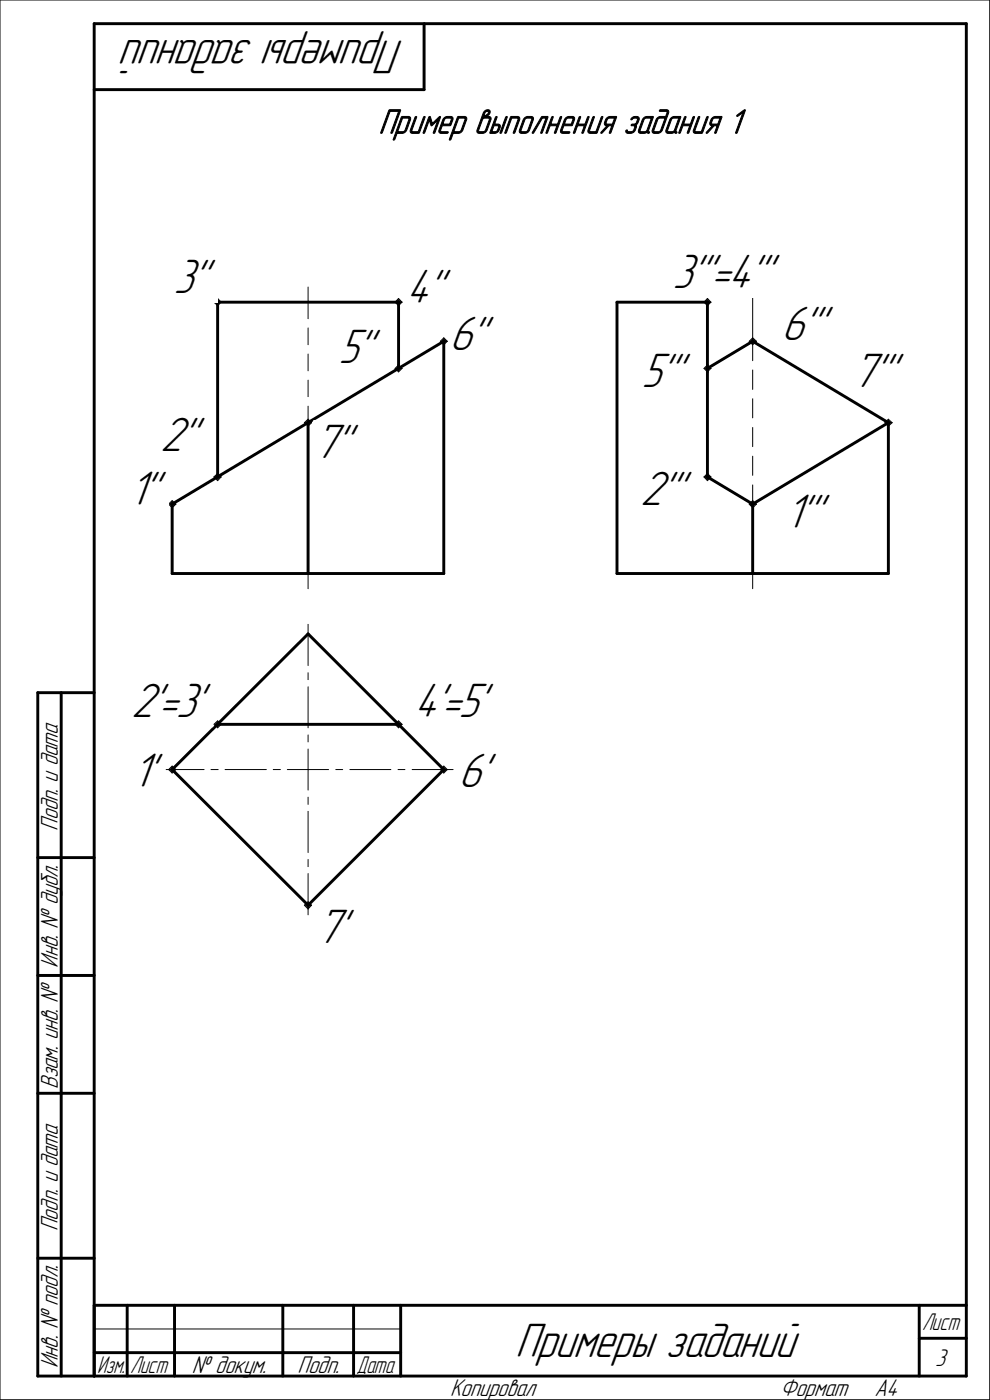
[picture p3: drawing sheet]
<svg xmlns="http://www.w3.org/2000/svg" width="210mm" height="297mm" viewBox="0 0 210 297" stroke-linecap="round" stroke-linejoin="round" font-family="sans-serif">
<defs><g id="words">
<g font-size="10.9">
<text x="85.7" y="8.5" transform="rotate(-180 85.7 8.5)">Примеры заданий</text>
<text x="36.8" y="62.1">3''</text>
<text x="86.2" y="64.3">4''</text>
<text x="142.6" y="61">3'''=4'</text>
<text x="160.4" y="61">'</text>
<text x="161.9" y="61">'</text>
<text x="71.8" y="77.1">5''</text>
<text x="95.3" y="74.2">6''</text>
<text x="165.8" y="72.1">6'''</text>
<text x="136.1" y="82.1">5'''</text>
<text x="180.8" y="82.1">7'''</text>
<text x="34" y="95.7">2''</text>
<text x="66.6" y="97.1">7''</text>
<text x="27.3" y="107.1">1''</text>
<text x="135.8" y="107.1">2'''</text>
<text x="166.6" y="112.1">1'''</text>
<text x="27.9" y="152.1">2'=3'</text>
<text x="87.9" y="152.1">4'=5'</text>
<text x="28" y="167.1">1'</text>
<text x="97.3" y="167.1">6'</text>
<text x="67.1" y="200">7'</text>
<text x="109.3" y="288">Примеры заданий</text>
</g>
<text font-size="7.8" x="80.3" y="28.3">Пример выполнения задания 1</text>
<g font-size="5.5">
<text x="12.3" y="176.2" transform="rotate(-90 12.3 176.2)">Подп. и дата</text>
<text x="12.3" y="205.3" transform="rotate(-90 12.3 205.3)">Инв. № дубл.</text>
<text x="12.3" y="231.1" transform="rotate(-90 12.3 231.1)">Взам. инв. №</text>
<text x="12.3" y="261.2" transform="rotate(-90 12.3 261.2)">Подп. и дата</text>
<text x="12.3" y="290.3" transform="rotate(-90 12.3 290.3)">Инв. № подл.</text>
<text x="40.7" y="291.3">№ докум.</text>
<text x="63.1" y="291.3">Подп.</text>
<text x="198.4" y="289.8">3</text>
<text x="95.5" y="296.3">Копировал</text>
<text x="165.5" y="296.3">Формат</text>
<text x="185.5" y="296.3">A4</text>
</g>
<g font-size="5.4">
<text x="195.6" y="282.3">Лист</text>
<text x="20.6" y="291.3">Изм.</text>
<text x="27.6" y="291.3">Лист</text>
<text x="75.6" y="291.3">Дата</text>
</g>
</g></defs>
<g fill="none" stroke="#000" stroke-width=".62">
<path d="M20 5v287zM20 5h185zM20 19h70zM90 5v14zM205 5v287zM46.2 64.1h38.4zM46.2 64.1v37.1zM84.6 64.1v14.1zM94.1 72.4v49.3zM130.9 64.1v57.6zM130.9 64.1h19.2zM150.1 64.1v37.1z"/>
<path d="M150.1 78.2l9.6-5.8zM159.7 72.4l28.8 17.3zM65.4 89.7v32zM188.5 89.7v32zM36.5 107l57.6-34.6zM36.5 107v14.7zM150.1 101.2l9.6 5.8zM159.7 107v14.7zM159.7 107l28.8-17.3zM36.5 121.7h57.6zM65.4 134.5l28.7 28.8zM130.9 121.7h57.6z"/>
<path d="M8 147v145zM8 147h12zM13 147v145zM46.2 153.7h38.4zM36.5 163.3l28.9-28.8zM36.5 163.3l28.9 28.8zM8 182h12zM65.4 192.1l28.7-28.8zM8 207h12zM8 232h12zM8 267h12zM20 277h185z"/>
<path d="M20 277v15zM27 277v15zM37 277v15zM60 277v15zM75 277v15zM85 277v15zM195 277v15zM8 292h12zM20 292h185zM20 287h7zM27 287h10zM37 287h23z"/>
<path d="M60 287h15zM75 287h10zM195 284h10z"/>
</g>
<g fill="none" stroke="#000" stroke-width=".21">
<path d="M0 0v297zM0 0h210zM210 0v297zM45.4 64.1l.8 .8zM45.7 64.1l.5 .5zM45.9 64.1l.3 .2zM46.2 63.8l.2 .3zM46.2 63.8l-.3 .3zM46.2 64.3l.2-.2zM46.2 63.6l.4 .5zM46.2 63.6l-.5 .5zM46.2 63.3l.7 .8z"/>
<path d="M46.2 63.3l-.8 .8zM46.2 64.9l.7-.8zM46.4 64.1h.2zM46.6 64.1l-.4 .5zM46.6 64.1h.3zM65.4 60.9v3.2zM65.4 75.1v3.6zM65.4 69.6v3.6zM65.4 64.1v3.5zM83.8 64.1l.8 .8zM83.8 78.2l.8 .7zM84 64.1l.6-.5z"/>
<path d="M84 64.1l.6 .5zM84 78.2l.6 .5zM84.3 64.1l.3 .2zM84.3 78.2l.3-.3zM84.3 78.2l.3 .3zM84.6 63.8l.2 .3zM84.6 63.8l-.3 .3zM84.6 64.3l.2-.2zM84.6 63.6l.5 .5zM84.6 64.6l.5-.5zM84.6 63.3l.7 .8zM84.6 63.3l-.8 .8z"/>
<path d="M84.6 64.9l.7-.8zM84.6 77.9l.2 .3zM84.6 77.7l.5 .5zM84.6 77.7l-.6 .5zM84.6 78.7l.5-.5zM84.6 77.4l.7 .8zM84.6 77.4l-.8 .8zM84.6 78.9l.7-.7zM84.8 64.1h.3zM84.8 78.2l-.2 .3zM84.8 78.2h.3zM85.1 64.1h.2z"/>
<path d="M85.1 78.2h.2zM93.4 72.4l.7 .8zM93.6 72.4l.5 .5zM93.9 72.4l.2 .2zM94.1 72.2l.3 .2zM94.1 72.2l-.2 .2zM94.1 72.6l.3-.2zM94.1 71.9l.6 .5zM94.1 71.9l-.5 .5zM94.1 72.9l.6-.5zM94.1 71.7l.8 .7zM94.1 71.7l-.7 .7z"/>
<path d="M94.1 73.2l.8-.8zM94.4 72.4h.3zM94.7 72.4h.2zM149.4 78.2l.7 .7zM149.4 64.1l.7 .8zM149.6 78.2l.5 .5zM149.6 64.1l.5 .5zM149.9 78.2l.2 .3zM149.9 64.1l.2 .2zM150.1 77.9l.3 .3zM150.1 77.9l-.2 .3zM150.1 78.5l.3-.3z"/>
<path d="M150.1 77.7l.5 .5zM150.1 77.7l-.5 .5zM150.1 78.7l.5-.5zM150.1 77.4l.7 .8zM150.1 77.4l-.7 .8zM150.1 78.9l.7-.7zM150.1 63.8l.3 .3zM150.1 63.8l-.2 .3zM150.1 64.3l.3-.2zM150.1 63.6l.5 .5zM150.1 63.6l-.5 .5zM150.1 64.6l.5-.5z"/>
<path d="M150.1 63.3l.7 .8zM150.1 63.3l-.7 .8zM150.1 64.9l.7-.8zM150.4 78.2h.2zM150.4 64.1h.2zM150.6 78.2h.2zM150.6 64.1h.2zM158.9 72.4l.8 .8zM159.2 72.4l.5 .5zM159.5 72.4l.2 .2zM159.7 78.5v4.1zM159.7 72.4v4.1z"/>
<path d="M159.7 60.9v11.5zM159.7 72.2l.3 .2zM159.7 72.2l-.2 .2zM159.7 72.6l.3-.2zM159.7 71.9l.5 .5zM159.7 71.9l-.5 .5zM159.7 71.7l.8 .7zM159.7 71.7l-.8 .7zM159.7 73.2l.8-.8zM160 72.4h.2zM160.2 72.4l-.5 .5zM160.2 72.4h.3z"/>
<path d="M64.6 89.7l.8-.7zM64.6 89.7l.8 .7zM64.9 89.7l.5 .5zM65.1 89.7l.3-.2zM65.1 89.7l.3 .3zM65.4 99.9v1.5zM65.4 89.7v8.7zM65.4 95.4v3.7zM65.4 89.7v3.7zM65.4 86.2v3.5zM65.4 80.7v3.5zM65.4 89.5l.2 .2z"/>
<path d="M65.4 89.2l.5 .5zM65.4 89.2l-.5 .5zM65.4 90.2l.5-.5zM65.4 89l.7 .7zM65.4 90.4l.7-.7zM65.6 89.7l-.2 .3zM65.6 89.7h.3zM65.9 89.7h.2zM159.7 96.8v4.1zM159.7 90.7v4.1zM159.7 84.6v4.1zM187.7 89.7l.8 .7z"/>
<path d="M188 89.7l.5 .5zM188.2 89.7l.3 .3zM188.5 89.5l.3 .2zM188.5 89.5l-.3 .2zM188.5 90l.3-.3zM188.5 89.2l.5 .5zM188.5 89.2l-.5 .5zM188.5 90.2l.5-.5zM188.5 89l.8 .7zM188.5 89l-.8 .7zM188.5 90.4l.8-.7zM188.8 89.7h.2z"/>
<path d="M189 89.7h.3zM35.8 107l.7-.8zM35.8 107l.7 .8zM36.1 107l.4 .5zM36.3 107l.2 .2zM36.5 106.7l.3 .3zM36.5 106.7l-.2 .3zM36.5 107.2l.3-.2zM36.5 106.5l.5 .5zM36.5 106.5l-.4 .5zM36.5 107.5l.5-.5zM36.5 106.2l.8 .8z"/>
<path d="M36.5 107.8l.8-.8zM36.8 107h.2zM37 107h.3zM45.4 101.2l.8-.7zM45.4 101.2l.8 .8zM45.7 101.2l.5 .5zM45.9 101.2l.3-.2zM45.9 101.2l.3 .3zM46.2 101l.2 .2zM46.2 100.7l.4 .5zM46.2 100.7l-.5 .5zM46.2 100.5l.7 .7z"/>
<path d="M46.4 101.2l-.2 .3zM46.4 101.2h.2zM46.6 101.2l-.4 .5zM46.6 101.2h.3zM46.9 101.2l-.7 .8zM65.4 116.2v8.7zM65.4 113.2v1.5zM65.4 103v8.6zM65.4 118v3.7zM65.4 112.4v3.6zM65.4 106.7v3.6zM65.4 101v3.7z"/>
<path d="M149.4 101.2l.7 .8zM149.6 101.2l.5 .5zM149.9 101.2l.2 .3zM150.1 101l.3 .2zM150.1 101l-.2 .2zM150.1 101.5l.3-.3zM150.1 100.7l.5 .5zM150.1 100.7l-.5 .5zM150.1 101.7l.5-.5zM150.1 100.5l.7 .7zM150.1 100.5l-.7 .7zM150.4 101.2h.2z"/>
<path d="M150.6 101.2h.2zM150.8 101.2l-.7 .8zM158.9 107l.8 .8zM159.2 107l.5 .5zM159.5 107l.2 .2zM159.7 102.9v4.1zM159.7 107v17.9zM159.7 106.7l.3 .3zM159.7 106.7l-.2 .3zM159.7 107.2l.3-.2zM159.7 106.5l.5 .5zM159.7 106.5l-.5 .5z"/>
<path d="M159.7 106.2l.8 .8zM159.7 106.2l-.8 .8zM159.7 107.8l.8-.8zM160 107h.2zM160.2 107l-.5 .5zM160.2 107h.3zM65.4 132.5v8.7zM45.4 153.7l.8-.7zM45.4 153.7l.8 .7zM45.7 153.7l.5 .5zM45.9 153.7l.3-.2zM45.9 153.7l.3 .2z"/>
<path d="M46.2 153.5l.2 .2zM46.2 153.9l.2-.2zM46.2 153.2l.4 .5zM46.2 153.2l-.5 .5zM46.2 153l.7 .7zM46.2 154.4l.7-.7zM46.4 153.7h.2zM46.6 153.7l-.4 .5zM46.6 153.7h.3zM65.4 142.7v1.5zM65.4 145.7v8.7zM65.4 156v1.4z"/>
<path d="M65.4 158.9v4.4zM83.8 153.7l.8-.7zM83.8 153.7l.8 .7zM84 153.7l.6-.5zM84 153.7l.6 .5zM84.3 153.7l.3-.2zM84.3 153.7l.3 .2zM84.6 153.5l.2 .2zM84.6 153.9l.2-.2zM84.6 153.2l.5 .5zM84.6 154.2l.5-.5zM84.6 153l.7 .7z"/>
<path d="M84.6 154.4l.7-.7zM84.8 153.7h.3zM85.1 153.7h.2zM34.5 163.3h8.8zM35.8 163.3l.7 .7zM36.1 163.3l.4 .5zM36.3 163.3l.2 .3zM36.5 163.1l.3 .2zM36.5 163.1l-.2 .2zM36.5 163.6l.3-.3zM36.5 162.8l.5 .5zM36.5 162.8l-.4 .5z"/>
<path d="M36.5 163.8l.5-.5zM36.5 162.6l.8 .7zM36.5 162.6l-.7 .7zM36.5 164l.8-.7zM36.8 163.3h.2zM37 163.3h.3zM44.8 163.3h1.5zM47.8 163.3h8.7zM58 163.3h1.5zM61 163.3h4.4zM65.4 172.2v8.7zM65.4 169.2v1.5z"/>
<path d="M65.4 163.3v4.3zM65.4 163.3h4.3zM71.2 163.3h1.5zM74.2 163.3h8.7zM84.4 163.3h1.5zM87.4 163.3h8.7zM93.4 163.3l.7 .7zM93.6 163.3l.5 .5zM93.9 163.3l.2 .3zM94.1 163.1l.3 .2zM94.1 163.1l-.2 .2zM94.1 162.8l.6 .5z"/>
<path d="M94.1 162.8l-.5 .5zM94.1 163.8l.6-.5zM94.1 162.6l.8 .7zM94.1 162.6l-.7 .7zM94.1 164l.8-.7zM94.4 163.3l-.3 .3zM94.4 163.3h.3zM94.7 163.3h.2zM64.6 192.1l.8-.8zM64.6 192.1l.8 .8zM64.9 192.1l.5-.5zM64.9 192.1l.5 .5z"/>
<path d="M65.1 192.1l.3-.2zM65.1 192.1l.3 .3zM65.4 191.9l.2 .2zM65.4 191.6l.5 .5zM65.4 192.6l.5-.5zM65.4 191.3l.7 .8zM65.4 185.4v8.7zM65.4 182.4v1.5zM65.6 192.1l-.2 .3zM65.6 192.1h.3zM65.9 192.1h.2zM66.1 192.1l-.7 .8z"/>
<path d="M0 297h210zM20 282h65z"/>
</g>
<g fill="#fff" stroke="#fff" stroke-width=".21">
<path d="M27.3 99.2h8.5zM27.3 99.3h8.5zM27.3 99.3h8.5zM27.3 99.4h8.5zM27.3 99.5h8.5zM27.3 99.5h8.5zM27.3 99.6h8.5zM27.3 99.6h8.5zM27.3 99.7h8.5zM27.3 99.7h8.5zM27.3 99.8h8.5zM27.3 99.9h8.5zM27.3 99.9h8.5zM27.3 100h8.5zM27.3 100h8.5zM27.3 100.1h8.5zM27.3 100.1h8.5zM27.3 100.2h8.5zM27.3 100.2h8.5zM27.3 100.3h8.5zM27.3 100.4h8.5zM27.3 100.4h8.5zM27.3 100.5h8.5zM27.3 100.5h8.5zM27.3 100.6h8.5zM27.3 100.6h8.5zM27.3 100.7h8.5zM27.3 100.8h8.5zM27.3 100.8h8.5zM27.3 100.9h8.5zM27.3 100.9h8.5zM27.3 101h8.5zM27.3 101h8.5zM27.3 101.1h8.5zM27.3 101.1h8.5zM27.3 101.2h8.5zM27.3 101.3h8.5zM27.3 101.3h8.5zM27.3 101.4h8.5zM27.3 101.4h8.5zM27.3 101.5h8.5zM27.3 101.5h8.5zM27.3 101.6h8.5zM27.3 101.7h8.5zM27.3 101.7h8.5zM27.3 101.8h8.5zM27.3 101.8h8.5zM27.3 101.9h8.5zM27.3 101.9h8.5zM27.3 102h8.5zM27.3 102.1h8.5zM27.3 102.1h8.5zM27.3 102.2h8.5zM27.3 102.2h8.5zM27.3 102.3h8.5zM27.3 102.3h8.5zM27.3 102.4h8.5zM27.3 102.4h8.5zM27.3 102.5h8.5zM27.3 102.6h8.5zM27.3 102.6h8.5zM27.3 102.7h8.5zM27.3 102.7h8.5zM27.3 102.8h8.5zM27.3 102.8h8.5zM27.3 102.9h8.5zM27.3 103h8.5zM27.3 103h8.5zM27.3 103.1h8.5zM27.3 103.1h8.5zM27.3 103.2h8.5zM27.3 103.2h8.5zM27.3 103.3h8.5zM27.3 103.3h8.5zM27.3 103.4h8.5zM27.3 103.5h8.5zM27.3 103.5h8.5zM27.3 103.6h8.5zM27.3 103.6h8.5zM27.3 103.7h8.5zM27.3 103.7h8.5zM27.3 103.8h8.5zM27.3 103.9h8.5zM27.3 103.9h8.5zM27.3 104h8.5zM27.3 104h8.5zM27.3 104.1h8.5zM27.3 104.1h8.5zM27.3 104.2h8.5zM27.3 104.3h8.5zM27.3 104.3h8.5zM27.3 104.4h8.5zM27.3 104.4h8.5zM27.3 104.5h8.5zM27.3 104.5h8.5zM27.3 104.6h8.5zM27.3 104.6h8.5zM27.3 104.7h8.5zM27.3 104.8h8.5zM27.3 104.8h8.5zM27.3 104.9h8.5zM27.3 104.9h8.5zM27.3 105h8.5zM27.3 105h8.5zM27.3 105.1h8.5zM27.3 105.2h8.5zM27.3 105.2h8.5zM27.3 105.3h8.5zM27.3 105.3h8.5zM27.3 105.4h8.5zM27.3 105.4h8.5zM27.3 105.5h8.5zM27.3 105.6h8.5zM27.3 105.6h8.5zM27.3 105.7h8.5zM27.3 105.7h8.5zM27.3 105.8h8.5zM27.3 105.8h8.5zM27.3 105.9h8.5zM27.3 105.9h8.5zM27.3 106h8.5zM27.3 106.1h8.5zM27.3 106.1h8.5zM27.3 106.2h8.5zM27.3 106.2h8.5zM27.3 106.3h8.5zM27.3 106.3h8.5zM27.3 106.4h8.5zM27.3 106.5h8.5zM27.3 106.5h8.5zM27.3 106.6h8.5zM27.3 106.6h8.5zM27.3 106.7h8.5zM27.3 106.7h8.5zM27.3 106.8h8.5zM27.3 106.8h8.5zM27.3 106.9h8.5zM27.3 107h8.5zM27.3 107h8.5zM27.3 107.1h8.5zM27.3 107.1h8.5zM27.3 107.2h8.5zM27.3 107.2h8.5zM27.3 107.3h8.5zM27.3 107.4h8.5zM27.3 107.4h8.5zM27.3 107.5h8.5zM27.3 107.5h8.5zM27.3 107.6h8.5zM27.3 107.6h8.5zM27.3 107.7h8.5zM27.3 107.8h8.5zM27.3 107.8h8.5zM27.3 107.9h8.5zM27.3 107.9h8.5zM27.3 108h8.5zM27.3 108h8.5zM27.3 108.1h8.5zM27.3 108.1h8.5zM27.3 108.2h8.5zM27.3 108.3h8.5zM27.3 108.3h8.5zM27.3 108.4h8.5zM27.3 108.4h8.5zM27.3 108.5h8.5zM27.3 108.5h8.5zM27.3 108.6h8.5zM27.3 108.7h8.5zM27.3 108.7h8.5zM27.3 108.8h8.5zM27.3 108.8h8.5zM27.3 108.9h8.5zM27.3 108.9h8.5zM27.3 109h8.5zM27.3 109.1h8.5zM27.3 109.1h8.5zM27.3 109.2h8.5z"/>
<path d="M34 87.9h10zM34 87.9h10zM34 88h10zM34 88.1h10zM34 88.1h10zM34 88.2h10zM34 88.2h10zM34 88.3h10zM34 88.3h10zM34 88.4h10zM34 88.4h10zM34 88.5h10zM34 88.6h10zM34 88.6h10zM34 88.7h10zM34 88.7h10zM34 88.8h10zM34 88.8h10zM34 88.9h10zM34 89h10zM34 89h10zM34 89.1h10zM34 89.1h10zM34 89.2h10zM34 89.2h10zM34 89.3h10zM34 89.4h10zM34 89.4h10zM34 89.5h10zM34 89.5h10zM34 89.6h10zM34 89.6h10zM34 89.7h10zM34 89.7h10zM34 89.8h10zM34 89.9h10zM34 89.9h10zM34 90h10zM34 90h10zM34 90.1h10zM34 90.1h10zM34 90.2h10zM34 90.3h10zM34 90.3h10zM34 90.4h10zM34 90.4h10zM34 90.5h10zM34 90.5h10zM34 90.6h10zM34 90.6h10zM34 90.7h10zM34 90.8h10zM34 90.8h10zM34 90.9h10zM34 90.9h10zM34 91h10zM34 91h10zM34 91.1h10zM34 91.2h10zM34 91.2h10zM34 91.3h10zM34 91.3h10zM34 91.4h10zM34 91.4h10zM34 91.5h10zM34 91.6h10zM34 91.6h10zM34 91.7h10zM34 91.7h10zM34 91.8h10zM34 91.8h10zM34 91.9h10zM34 91.9h10zM34 92h10zM34 92.1h10zM34 92.1h10zM34 92.2h10zM34 92.2h10zM34 92.3h10zM34 92.3h10zM34 92.4h10zM34 92.5h10zM34 92.5h10zM34 92.6h10zM34 92.6h10zM34 92.7h10zM34 92.7h10zM34 92.8h10zM34 92.9h10zM34 92.9h10zM34 93h10zM34 93h10zM34 93.1h10zM34 93.1h10zM34 93.2h10zM34 93.2h10zM34 93.3h10zM34 93.4h10zM34 93.4h10zM34 93.5h10zM34 93.5h10zM34 93.6h10zM34 93.6h10zM34 93.7h10zM34 93.8h10zM34 93.8h10zM34 93.9h10zM34 93.9h10zM34 94h10zM34 94h10zM34 94.1h10zM34 94.1h10zM34 94.2h10zM34 94.3h10zM34 94.3h10zM34 94.4h10zM34 94.4h10zM34 94.5h10zM34 94.5h10zM34 94.6h10zM34 94.7h10zM34 94.7h10zM34 94.8h10zM34 94.8h10zM34 94.9h10zM34 94.9h10zM34 95h10zM34 95.1h10zM34 95.1h10zM34 95.2h10zM34 95.2h10zM34 95.3h10zM34 95.3h10zM34 95.4h10zM34 95.4h10zM34 95.5h10zM34 95.6h10zM34 95.6h10zM34 95.7h10zM34 95.7h10zM34 95.8h10zM34 95.8h10zM34 95.9h10zM34 96h10zM34 96h10zM34 96.1h10zM34 96.1h10zM34 96.2h10zM34 96.2h10zM34 96.3h10zM34 96.4h10zM34 96.4h10zM34 96.5h10zM34 96.5h10zM34 96.6h10zM34 96.6h10zM34 96.7h10zM34 96.7h10zM34 96.8h10zM34 96.9h10zM34 96.9h10zM34 97h10zM34 97h10zM34 97.1h10zM34 97.1h10zM34 97.2h10zM34 97.3h10zM34 97.3h10zM34 97.4h10zM34 97.4h10zM34 97.5h10zM34 97.5h10zM34 97.6h10zM34 97.6h10zM34 97.7h10zM34 97.8h10zM34 97.8h10z"/>
<path d="M36.9 54.2h9.3zM36.9 54.3h9.3zM36.9 54.4h9.3zM36.9 54.4h9.3zM36.9 54.5h9.3zM36.9 54.5h9.3zM36.9 54.6h9.3zM36.9 54.6h9.3zM36.9 54.7h9.3zM36.9 54.8h9.3zM36.9 54.8h9.3zM36.9 54.9h9.3zM36.9 54.9h9.3zM36.9 55h9.3zM36.9 55h9.3zM36.9 55.1h9.3zM36.9 55.1h9.3zM36.9 55.2h9.3zM36.9 55.3h9.3zM36.9 55.3h9.3zM36.9 55.4h9.3zM36.9 55.4h9.3zM36.9 55.5h9.3zM36.9 55.5h9.3zM36.9 55.6h9.3zM36.9 55.7h9.3zM36.9 55.7h9.3zM36.9 55.8h9.3zM36.9 55.8h9.3zM36.9 55.9h9.3zM36.9 55.9h9.3zM36.9 56h9.3zM36.9 56h9.3zM36.9 56.1h9.3zM36.9 56.2h9.3zM36.9 56.2h9.3zM36.9 56.3h9.3zM36.9 56.3h9.3zM36.9 56.4h9.3zM36.9 56.4h9.3zM36.9 56.5h9.3zM36.9 56.6h9.3zM36.9 56.6h9.3zM36.9 56.7h9.3zM36.9 56.7h9.3zM36.9 56.8h9.3zM36.9 56.8h9.3zM36.9 56.9h9.3zM36.9 57h9.3zM36.9 57h9.3zM36.9 57.1h9.3zM36.9 57.1h9.3zM36.9 57.2h9.3zM36.9 57.2h9.3zM36.9 57.3h9.3zM36.9 57.3h9.3zM36.9 57.4h9.3zM36.9 57.5h9.3zM36.9 57.5h9.3zM36.9 57.6h9.3zM36.9 57.6h9.3zM36.9 57.7h9.3zM36.9 57.7h9.3zM36.9 57.8h9.3zM36.9 57.9h9.3zM36.9 57.9h9.3zM36.9 58h9.3zM36.9 58h9.3zM36.9 58.1h9.3zM36.9 58.1h9.3zM36.9 58.2h9.3zM36.9 58.3h9.3zM36.9 58.3h9.3zM36.9 58.4h9.3zM36.9 58.4h9.3zM36.9 58.5h9.3zM36.9 58.5h9.3zM36.9 58.6h9.3zM36.9 58.6h9.3zM36.9 58.7h9.3zM36.9 58.8h9.3zM36.9 58.8h9.3zM36.9 58.9h9.3zM36.9 58.9h9.3zM36.9 59h9.3zM36.9 59h9.3zM36.9 59.1h9.3zM36.9 59.2h9.3zM36.9 59.2h9.3zM36.9 59.3h9.3zM36.9 59.3h9.3zM36.9 59.4h9.3zM36.9 59.4h9.3zM36.9 59.5h9.3zM36.9 59.5h9.3zM36.9 59.6h9.3zM36.9 59.7h9.3zM36.9 59.7h9.3zM36.9 59.8h9.3zM36.9 59.8h9.3zM36.9 59.9h9.3zM36.9 59.9h9.3zM36.9 60h9.3zM36.9 60.1h9.3zM36.9 60.1h9.3zM36.9 60.2h9.3zM36.9 60.2h9.3zM36.9 60.3h9.3zM36.9 60.3h9.3zM36.9 60.4h9.3zM36.9 60.5h9.3zM36.9 60.5h9.3zM36.9 60.6h9.3zM36.9 60.6h9.3zM36.9 60.7h9.3zM36.9 60.7h9.3zM36.9 60.8h9.3zM36.9 60.8h9.3zM36.9 60.9h9.3zM36.9 61h9.3zM36.9 61h9.3zM36.9 61.1h9.3zM36.9 61.1h9.3zM36.9 61.2h9.3zM36.9 61.2h9.3zM36.9 61.3h9.3zM36.9 61.4h9.3zM36.9 61.4h9.3zM36.9 61.5h9.3zM36.9 61.5h9.3zM36.9 61.6h9.3zM36.9 61.6h9.3zM36.9 61.7h9.3zM36.9 61.8h9.3zM36.9 61.8h9.3zM36.9 61.9h9.3zM36.9 61.9h9.3zM36.9 62h9.3zM36.9 62h9.3zM36.9 62.1h9.3zM36.9 62.1h9.3zM36.9 62.2h9.3zM36.9 62.3h9.3zM36.9 62.3h9.3zM36.9 62.4h9.3zM36.9 62.4h9.3zM36.9 62.5h9.3zM36.9 62.5h9.3zM36.9 62.6h9.3zM36.9 62.7h9.3zM36.9 62.7h9.3zM36.9 62.8h9.3zM36.9 62.8h9.3zM36.9 62.9h9.3zM36.9 62.9h9.3zM36.9 63h9.3zM36.9 63h9.3zM36.9 63.1h9.3zM36.9 63.2h9.3zM36.9 63.2h9.3zM36.9 63.3h9.3zM36.9 63.3h9.3zM36.9 63.4h9.3zM36.9 63.4h9.3zM36.9 63.5h9.3zM36.9 63.6h9.3zM36.9 63.6h9.3zM36.9 63.7h9.3zM36.9 63.7h9.3zM36.9 63.8h9.3zM36.9 63.8h9.3zM36.9 63.9h9.3zM36.9 64h9.3zM36.9 64h9.3zM36.9 64.1h9.3zM36.9 64.1h9.3zM36.9 64.2h9.3z"/>
<path d="M86.1 56.5h10zM86.1 56.6h10zM86.1 56.6h10zM86.1 56.7h10zM86.1 56.7h10zM86.1 56.8h10zM86.1 56.8h10zM86.1 56.9h10zM86.1 57h10zM86.1 57h10zM86.1 57.1h10zM86.1 57.1h10zM86.1 57.2h10zM86.1 57.2h10zM86.1 57.3h10zM86.1 57.3h10zM86.1 57.4h10zM86.1 57.5h10zM86.1 57.5h10zM86.1 57.6h10zM86.1 57.6h10zM86.1 57.7h10zM86.1 57.7h10zM86.1 57.8h10zM86.1 57.9h10zM86.1 57.9h10zM86.1 58h10zM86.1 58h10zM86.1 58.1h10zM86.1 58.1h10zM86.1 58.2h10zM86.1 58.3h10zM86.1 58.3h10zM86.1 58.4h10zM86.1 58.4h10zM86.1 58.5h10zM86.1 58.5h10zM86.1 58.6h10zM86.1 58.6h10zM86.1 58.7h10zM86.1 58.8h10zM86.1 58.8h10zM86.1 58.9h10zM86.1 58.9h10zM86.1 59h10zM86.1 59h10zM86.1 59.1h10zM86.1 59.2h10zM86.1 59.2h10zM86.1 59.3h10zM86.1 59.3h10zM86.1 59.4h10zM86.1 59.4h10zM86.1 59.5h10zM86.1 59.5h10zM86.1 59.6h10zM86.1 59.7h10zM86.1 59.7h10zM86.1 59.8h10zM86.1 59.8h10zM86.1 59.9h10zM86.1 59.9h10zM86.1 60h10zM86.1 60.1h10zM86.1 60.1h10zM86.1 60.2h10zM86.1 60.2h10zM86.1 60.3h10zM86.1 60.3h10zM86.1 60.4h10zM86.1 60.5h10zM86.1 60.5h10zM86.1 60.6h10zM86.1 60.6h10zM86.1 60.7h10zM86.1 60.7h10zM86.1 60.8h10zM86.1 60.8h10zM86.1 60.9h10zM86.1 61h10zM86.1 61h10zM86.1 61.1h10zM86.1 61.1h10zM86.1 61.2h10zM86.1 61.2h10zM86.1 61.3h10zM86.1 61.4h10zM86.1 61.4h10zM86.1 61.5h10zM86.1 61.5h10zM86.1 61.6h10zM86.1 61.6h10zM86.1 61.7h10zM86.1 61.8h10zM86.1 61.8h10zM86.1 61.9h10zM86.1 61.9h10zM86.1 62h10zM86.1 62h10zM86.1 62.1h10zM86.1 62.1h10zM86.1 62.2h10zM86.1 62.3h10zM86.1 62.3h10zM86.1 62.4h10zM86.1 62.4h10zM86.1 62.5h10zM86.1 62.5h10zM86.1 62.6h10zM86.1 62.7h10zM86.1 62.7h10zM86.1 62.8h10zM86.1 62.8h10zM86.1 62.9h10zM86.1 62.9h10zM86.1 63h10zM86.1 63h10zM86.1 63.1h10zM86.1 63.2h10zM86.1 63.2h10zM86.1 63.3h10zM86.1 63.3h10zM86.1 63.4h10zM86.1 63.4h10zM86.1 63.5h10zM86.1 63.6h10zM86.1 63.6h10zM86.1 63.7h10zM86.1 63.7h10zM86.1 63.8h10zM86.1 63.8h10zM86.1 63.9h10zM86.1 64h10zM86.1 64h10zM86.1 64.1h10zM86.1 64.1h10zM86.1 64.2h10zM86.1 64.2h10zM86.1 64.3h10zM86.1 64.3h10zM86.1 64.4h10zM86.1 64.5h10zM86.1 64.5h10zM86.1 64.6h10zM86.1 64.6h10zM86.1 64.7h10zM86.1 64.7h10zM86.1 64.8h10zM86.1 64.9h10zM86.1 64.9h10zM86.1 65h10zM86.1 65h10zM86.1 65.1h10zM86.1 65.1h10zM86.1 65.2h10zM86.1 65.2h10zM86.1 65.3h10zM86.1 65.4h10zM86.1 65.4h10zM86.1 65.5h10zM86.1 65.5h10zM86.1 65.6h10zM86.1 65.6h10zM86.1 65.7h10zM86.1 65.8h10zM86.1 65.8h10zM86.1 65.9h10zM86.1 65.9h10zM86.1 66h10zM86.1 66h10zM86.1 66.1h10zM86.1 66.2h10zM86.1 66.2h10zM86.1 66.3h10zM86.1 66.3h10zM86.1 66.4h10zM86.1 66.4h10z"/>
<path d="M71.9 69.3h9.3zM71.9 69.3h9.3zM71.9 69.4h9.3zM71.9 69.4h9.3zM71.9 69.5h9.3zM71.9 69.5h9.3zM71.9 69.6h9.3zM71.9 69.7h9.3zM71.9 69.7h9.3zM71.9 69.8h9.3zM71.9 69.8h9.3zM71.9 69.9h9.3zM71.9 69.9h9.3zM71.9 70h9.3zM71.9 70h9.3zM71.9 70.1h9.3zM71.9 70.2h9.3zM71.9 70.2h9.3zM71.9 70.3h9.3zM71.9 70.3h9.3zM71.9 70.4h9.3zM71.9 70.4h9.3zM71.9 70.5h9.3zM71.9 70.6h9.3zM71.9 70.6h9.3zM71.9 70.7h9.3zM71.9 70.7h9.3zM71.9 70.8h9.3zM71.9 70.8h9.3zM71.9 70.9h9.3zM71.9 71h9.3zM71.9 71h9.3zM71.9 71.1h9.3zM71.9 71.1h9.3zM71.9 71.2h9.3zM71.9 71.2h9.3zM71.9 71.3h9.3zM71.9 71.3h9.3zM71.9 71.4h9.3zM71.9 71.5h9.3zM71.9 71.5h9.3zM71.9 71.6h9.3zM71.9 71.6h9.3zM71.9 71.7h9.3zM71.9 71.7h9.3zM71.9 71.8h9.3zM71.9 71.9h9.3zM71.9 71.9h9.3zM71.9 72h9.3zM71.9 72h9.3zM71.9 72.1h9.3zM71.9 72.1h9.3zM71.9 72.2h9.3zM71.9 72.2h9.3zM71.9 72.3h9.3zM71.9 72.4h9.3zM71.9 72.4h9.3zM71.9 72.5h9.3zM71.9 72.5h9.3zM71.9 72.6h9.3zM71.9 72.6h9.3zM71.9 72.7h9.3zM71.9 72.8h9.3zM71.9 72.8h9.3zM71.9 72.9h9.3zM71.9 72.9h9.3zM71.9 73h9.3zM71.9 73h9.3zM71.9 73.1h9.3zM71.9 73.2h9.3zM71.9 73.2h9.3zM71.9 73.3h9.3zM71.9 73.3h9.3zM71.9 73.4h9.3zM71.9 73.4h9.3zM71.9 73.5h9.3zM71.9 73.5h9.3zM71.9 73.6h9.3zM71.9 73.7h9.3zM71.9 73.7h9.3zM71.9 73.8h9.3zM71.9 73.8h9.3zM71.9 73.9h9.3zM71.9 73.9h9.3zM71.9 74h9.3zM71.9 74.1h9.3zM71.9 74.1h9.3zM71.9 74.2h9.3zM71.9 74.2h9.3zM71.9 74.3h9.3zM71.9 74.3h9.3zM71.9 74.4h9.3zM71.9 74.5h9.3zM71.9 74.5h9.3zM71.9 74.6h9.3zM71.9 74.6h9.3zM71.9 74.7h9.3zM71.9 74.7h9.3zM71.9 74.8h9.3zM71.9 74.8h9.3zM71.9 74.9h9.3zM71.9 75h9.3zM71.9 75h9.3zM71.9 75.1h9.3zM71.9 75.1h9.3zM71.9 75.2h9.3zM71.9 75.2h9.3zM71.9 75.3h9.3zM71.9 75.4h9.3zM71.9 75.4h9.3zM71.9 75.5h9.3zM71.9 75.5h9.3zM71.9 75.6h9.3zM71.9 75.6h9.3zM71.9 75.7h9.3zM71.9 75.7h9.3zM71.9 75.8h9.3zM71.9 75.9h9.3zM71.9 75.9h9.3zM71.9 76h9.3zM71.9 76h9.3zM71.9 76.1h9.3zM71.9 76.1h9.3zM71.9 76.2h9.3zM71.9 76.3h9.3zM71.9 76.3h9.3zM71.9 76.4h9.3zM71.9 76.4h9.3zM71.9 76.5h9.3zM71.9 76.5h9.3zM71.9 76.6h9.3zM71.9 76.7h9.3zM71.9 76.7h9.3zM71.9 76.8h9.3zM71.9 76.8h9.3zM71.9 76.9h9.3zM71.9 76.9h9.3zM71.9 77h9.3zM71.9 77h9.3zM71.9 77.1h9.3zM71.9 77.2h9.3zM71.9 77.2h9.3zM71.9 77.3h9.3zM71.9 77.3h9.3zM71.9 77.4h9.3zM71.9 77.4h9.3zM71.9 77.5h9.3zM71.9 77.6h9.3zM71.9 77.6h9.3zM71.9 77.7h9.3zM71.9 77.7h9.3zM71.9 77.8h9.3zM71.9 77.8h9.3zM71.9 77.9h9.3zM71.9 77.9h9.3zM71.9 78h9.3zM71.9 78.1h9.3zM71.9 78.1h9.3zM71.9 78.2h9.3zM71.9 78.2h9.3zM71.9 78.3h9.3zM71.9 78.3h9.3zM71.9 78.4h9.3zM71.9 78.5h9.3zM71.9 78.5h9.3zM71.9 78.6h9.3zM71.9 78.6h9.3zM71.9 78.7h9.3zM71.9 78.7h9.3zM71.9 78.8h9.3zM71.9 78.9h9.3zM71.9 78.9h9.3zM71.9 79h9.3zM71.9 79h9.3zM71.9 79.1h9.3zM71.9 79.1h9.3zM71.9 79.2h9.3z"/>
<path d="M95.3 66.4h10zM95.3 66.4h10zM95.3 66.5h10zM95.3 66.5h10zM95.3 66.6h10zM95.3 66.7h10zM95.3 66.7h10zM95.3 66.8h10zM95.3 66.8h10zM95.3 66.9h10zM95.3 66.9h10zM95.3 67h10zM95.3 67.1h10zM95.3 67.1h10zM95.3 67.2h10zM95.3 67.2h10zM95.3 67.3h10zM95.3 67.3h10zM95.3 67.4h10zM95.3 67.5h10zM95.3 67.5h10zM95.3 67.6h10zM95.3 67.6h10zM95.3 67.7h10zM95.3 67.7h10zM95.3 67.8h10zM95.3 67.8h10zM95.3 67.9h10zM95.3 68h10zM95.3 68h10zM95.3 68.1h10zM95.3 68.1h10zM95.3 68.2h10zM95.3 68.2h10zM95.3 68.3h10zM95.3 68.4h10zM95.3 68.4h10zM95.3 68.5h10zM95.3 68.5h10zM95.3 68.6h10zM95.3 68.6h10zM95.3 68.7h10zM95.3 68.7h10zM95.3 68.8h10zM95.3 68.9h10zM95.3 68.9h10zM95.3 69h10zM95.3 69h10zM95.3 69.1h10zM95.3 69.1h10zM95.3 69.2h10zM95.3 69.3h10zM95.3 69.3h10zM95.3 69.4h10zM95.3 69.4h10zM95.3 69.5h10zM95.3 69.5h10zM95.3 69.6h10zM95.3 69.7h10zM95.3 69.7h10zM95.3 69.8h10zM95.3 69.8h10zM95.3 69.9h10zM95.3 69.9h10zM95.3 70h10zM95.3 70h10zM95.3 70.1h10zM95.3 70.2h10zM95.3 70.2h10zM95.3 70.3h10zM95.3 70.3h10zM95.3 70.4h10zM95.3 70.4h10zM95.3 70.5h10zM95.3 70.6h10zM95.3 70.6h10zM95.3 70.7h10zM95.3 70.7h10zM95.3 70.8h10zM95.3 70.8h10zM95.3 70.9h10zM95.3 71h10zM95.3 71h10zM95.3 71.1h10zM95.3 71.1h10zM95.3 71.2h10zM95.3 71.2h10zM95.3 71.3h10zM95.3 71.3h10zM95.3 71.4h10zM95.3 71.5h10zM95.3 71.5h10zM95.3 71.6h10zM95.3 71.6h10zM95.3 71.7h10zM95.3 71.7h10zM95.3 71.8h10zM95.3 71.9h10zM95.3 71.9h10zM95.3 72h10zM95.3 72h10zM95.3 72.1h10zM95.3 72.1h10zM95.3 72.2h10zM95.3 72.2h10zM95.3 72.3h10zM95.3 72.4h10zM95.3 72.4h10zM95.3 72.5h10zM95.3 72.5h10zM95.3 72.6h10zM95.3 72.6h10zM95.3 72.7h10zM95.3 72.8h10zM95.3 72.8h10zM95.3 72.9h10zM95.3 72.9h10zM95.3 73h10zM95.3 73h10zM95.3 73.1h10zM95.3 73.2h10zM95.3 73.2h10zM95.3 73.3h10zM95.3 73.3h10zM95.3 73.4h10zM95.3 73.4h10zM95.3 73.5h10zM95.3 73.5h10zM95.3 73.6h10zM95.3 73.7h10zM95.3 73.7h10zM95.3 73.8h10zM95.3 73.8h10zM95.3 73.9h10zM95.3 73.9h10zM95.3 74h10zM95.3 74.1h10zM95.3 74.1h10zM95.3 74.2h10zM95.3 74.2h10zM95.3 74.3h10zM95.3 74.3h10zM95.3 74.4h10zM95.3 74.5h10zM95.3 74.5h10zM95.3 74.6h10zM95.3 74.6h10zM95.3 74.7h10zM95.3 74.7h10zM95.3 74.8h10zM95.3 74.8h10zM95.3 74.9h10zM95.3 75h10zM95.3 75h10zM95.3 75.1h10zM95.3 75.1h10zM95.3 75.2h10zM95.3 75.2h10zM95.3 75.3h10zM95.3 75.4h10zM95.3 75.4h10zM95.3 75.5h10zM95.3 75.5h10zM95.3 75.6h10zM95.3 75.6h10zM95.3 75.7h10zM95.3 75.7h10zM95.3 75.8h10zM95.3 75.9h10zM95.3 75.9h10zM95.3 76h10zM95.3 76h10zM95.3 76.1h10zM95.3 76.1h10zM95.3 76.2h10zM95.3 76.3h10zM95.3 76.3h10z"/>
<path d="M66.5 89.2h10zM66.5 89.3h10zM66.5 89.4h10zM66.5 89.4h10zM66.5 89.5h10zM66.5 89.5h10zM66.5 89.6h10zM66.5 89.6h10zM66.5 89.7h10zM66.5 89.7h10zM66.5 89.8h10zM66.5 89.9h10zM66.5 89.9h10zM66.5 90h10zM66.5 90h10zM66.5 90.1h10zM66.5 90.1h10zM66.5 90.2h10zM66.5 90.3h10zM66.5 90.3h10zM66.5 90.4h10zM66.5 90.4h10zM66.5 90.5h10zM66.5 90.5h10zM66.5 90.6h10zM66.5 90.6h10zM66.5 90.7h10zM66.5 90.8h10zM66.5 90.8h10zM66.5 90.9h10zM66.5 90.9h10zM66.5 91h10zM66.5 91h10zM66.5 91.1h10zM66.5 91.2h10zM66.5 91.2h10zM66.5 91.3h10zM66.5 91.3h10zM66.5 91.4h10zM66.5 91.4h10zM66.5 91.5h10zM66.5 91.6h10zM66.5 91.6h10zM66.5 91.7h10zM66.5 91.7h10zM66.5 91.8h10zM66.5 91.8h10zM66.5 91.9h10zM66.5 91.9h10zM66.5 92h10zM66.5 92.1h10zM66.5 92.1h10zM66.5 92.2h10zM66.5 92.2h10zM66.5 92.3h10zM66.5 92.3h10zM66.5 92.4h10zM66.5 92.5h10zM66.5 92.5h10zM66.5 92.6h10zM66.5 92.6h10zM66.5 92.7h10zM66.5 92.7h10zM66.5 92.8h10zM66.5 92.9h10zM66.5 92.9h10zM66.5 93h10zM66.5 93h10zM66.5 93.1h10zM66.5 93.1h10zM66.5 93.2h10zM66.5 93.2h10zM66.5 93.3h10zM66.5 93.4h10zM66.5 93.4h10zM66.5 93.5h10zM66.5 93.5h10zM66.5 93.6h10zM66.5 93.6h10zM66.5 93.7h10zM66.5 93.8h10zM66.5 93.8h10zM66.5 93.9h10zM66.5 93.9h10zM66.5 94h10zM66.5 94h10zM66.5 94.1h10zM66.5 94.1h10zM66.5 94.2h10zM66.5 94.3h10zM66.5 94.3h10zM66.5 94.4h10zM66.5 94.4h10zM66.5 94.5h10zM66.5 94.5h10zM66.5 94.6h10zM66.5 94.7h10zM66.5 94.7h10zM66.5 94.8h10zM66.5 94.8h10zM66.5 94.9h10zM66.5 94.9h10zM66.5 95h10zM66.5 95.1h10zM66.5 95.1h10zM66.5 95.2h10zM66.5 95.2h10zM66.5 95.3h10zM66.5 95.3h10zM66.5 95.4h10zM66.5 95.4h10zM66.5 95.5h10zM66.5 95.6h10zM66.5 95.6h10zM66.5 95.7h10zM66.5 95.7h10zM66.5 95.8h10zM66.5 95.8h10zM66.5 95.9h10zM66.5 96h10zM66.5 96h10zM66.5 96.1h10zM66.5 96.1h10zM66.5 96.2h10zM66.5 96.2h10zM66.5 96.3h10zM66.5 96.4h10zM66.5 96.4h10zM66.5 96.5h10zM66.5 96.5h10zM66.5 96.6h10zM66.5 96.6h10zM66.5 96.7h10zM66.5 96.7h10zM66.5 96.8h10zM66.5 96.9h10zM66.5 96.9h10zM66.5 97h10zM66.5 97h10zM66.5 97.1h10zM66.5 97.1h10zM66.5 97.2h10zM66.5 97.3h10zM66.5 97.3h10zM66.5 97.4h10zM66.5 97.4h10zM66.5 97.5h10zM66.5 97.5h10zM66.5 97.6h10zM66.5 97.6h10zM66.5 97.7h10zM66.5 97.8h10zM66.5 97.8h10zM66.5 97.9h10zM66.5 97.9h10zM66.5 98h10zM66.5 98h10zM66.5 98.1h10zM66.5 98.2h10zM66.5 98.2h10zM66.5 98.3h10zM66.5 98.3h10zM66.5 98.4h10zM66.5 98.4h10zM66.5 98.5h10zM66.5 98.6h10zM66.5 98.6h10zM66.5 98.7h10zM66.5 98.7h10zM66.5 98.8h10zM66.5 98.8h10zM66.5 98.9h10zM66.5 98.9h10zM66.5 99h10zM66.5 99.1h10zM66.5 99.1h10zM66.5 99.2h10z"/>
<path d="M28.1 159.2h7zM28.1 159.3h7zM28.1 159.3h7zM28.1 159.4h7zM28.1 159.5h7zM28.1 159.5h7zM28.1 159.6h7zM28.1 159.6h7zM28.1 159.7h7zM28.1 159.7h7zM28.1 159.8h7zM28.1 159.9h7zM28.1 159.9h7zM28.1 160h7zM28.1 160h7zM28.1 160.1h7zM28.1 160.1h7zM28.1 160.2h7zM28.1 160.2h7zM28.1 160.3h7zM28.1 160.4h7zM28.1 160.4h7zM28.1 160.5h7zM28.1 160.5h7zM28.1 160.6h7zM28.1 160.6h7zM28.1 160.7h7zM28.1 160.8h7zM28.1 160.8h7zM28.1 160.9h7zM28.1 160.9h7zM28.1 161h7zM28.1 161h7zM28.1 161.1h7zM28.1 161.1h7zM28.1 161.2h7zM28.1 161.3h7zM28.1 161.3h7zM28.1 161.4h7zM28.1 161.4h7zM28.1 161.5h7zM28.1 161.5h7zM28.1 161.6h7zM28.1 161.7h7zM28.1 161.7h7zM28.1 161.8h7zM28.1 161.8h7zM28.1 161.9h7zM28.1 161.9h7zM28.1 162h7zM28.1 162.1h7zM28.1 162.1h7zM28.1 162.2h7zM28.1 162.2h7zM28.1 162.3h7zM28.1 162.3h7zM28.1 162.4h7zM28.1 162.4h7zM28.1 162.5h7zM28.1 162.6h7zM28.1 162.6h7zM28.1 162.7h7zM28.1 162.7h7zM28.1 162.8h7zM28.1 162.8h7zM28.1 162.9h7zM28.1 163h7zM28.1 163h7zM28.1 163.1h7zM28.1 163.1h7zM28.1 163.2h7zM28.1 163.2h7zM28.1 163.3h7zM28.1 163.4h7zM28.1 163.4h7zM28.1 163.5h7zM28.1 163.5h7zM28.1 163.6h7zM28.1 163.6h7zM28.1 163.7h7zM28.1 163.7h7zM28.1 163.8h7zM28.1 163.9h7zM28.1 163.9h7zM28.1 164h7zM28.1 164h7zM28.1 164.1h7zM28.1 164.1h7zM28.1 164.2h7zM28.1 164.3h7zM28.1 164.3h7zM28.1 164.4h7zM28.1 164.4h7zM28.1 164.5h7zM28.1 164.5h7zM28.1 164.6h7zM28.1 164.6h7zM28.1 164.7h7zM28.1 164.8h7zM28.1 164.8h7zM28.1 164.9h7zM28.1 164.9h7zM28.1 165h7zM28.1 165h7zM28.1 165.1h7zM28.1 165.2h7zM28.1 165.2h7zM28.1 165.3h7zM28.1 165.3h7zM28.1 165.4h7zM28.1 165.4h7zM28.1 165.5h7zM28.1 165.6h7zM28.1 165.6h7zM28.1 165.7h7zM28.1 165.7h7zM28.1 165.8h7zM28.1 165.8h7zM28.1 165.9h7zM28.1 165.9h7zM28.1 166h7zM28.1 166.1h7zM28.1 166.1h7zM28.1 166.2h7zM28.1 166.2h7zM28.1 166.3h7zM28.1 166.3h7zM28.1 166.4h7zM28.1 166.5h7zM28.1 166.5h7zM28.1 166.6h7zM28.1 166.6h7zM28.1 166.7h7zM28.1 166.7h7zM28.1 166.8h7zM28.1 166.8h7zM28.1 166.9h7zM28.1 167h7zM28.1 167h7zM28.1 167.1h7zM28.1 167.1h7zM28.1 167.2h7zM28.1 167.2h7zM28.1 167.3h7zM28.1 167.4h7zM28.1 167.4h7zM28.1 167.5h7zM28.1 167.5h7zM28.1 167.6h7zM28.1 167.6h7zM28.1 167.7h7zM28.1 167.8h7zM28.1 167.8h7zM28.1 167.9h7zM28.1 167.9h7zM28.1 168h7zM28.1 168h7zM28.1 168.1h7zM28.1 168.1h7zM28.1 168.2h7zM28.1 168.3h7zM28.1 168.3h7zM28.1 168.4h7zM28.1 168.4h7zM28.1 168.5h7zM28.1 168.5h7zM28.1 168.6h7zM28.1 168.7h7zM28.1 168.7h7zM28.1 168.8h7zM28.1 168.8h7zM28.1 168.9h7zM28.1 168.9h7zM28.1 169h7zM28.1 169.1h7zM28.1 169.1h7zM28.1 169.2h7z"/>
<path d="M27.9 144.3h17.3zM27.9 144.3h17.3zM27.9 144.4h17.3zM27.9 144.4h17.3zM27.9 144.5h17.3zM27.9 144.6h17.3zM27.9 144.6h17.3zM27.9 144.7h17.3zM27.9 144.7h17.3zM27.9 144.8h17.3zM27.9 144.8h17.3zM27.9 144.9h17.3zM27.9 144.9h17.3zM27.9 145h17.3zM27.9 145.1h17.3zM27.9 145.1h17.3zM27.9 145.2h17.3zM27.9 145.2h17.3zM27.9 145.3h17.3zM27.9 145.3h17.3zM27.9 145.4h17.3zM27.9 145.5h17.3zM27.9 145.5h17.3zM27.9 145.6h17.3zM27.9 145.6h17.3zM27.9 145.7h17.3zM27.9 145.7h17.3zM27.9 145.8h17.3zM27.9 145.9h17.3zM27.9 145.9h17.3zM27.9 146h17.3zM27.9 146h17.3zM27.9 146.1h17.3zM27.9 146.1h17.3zM27.9 146.2h17.3zM27.9 146.2h17.3zM27.9 146.3h17.3zM27.9 146.4h17.3zM27.9 146.4h17.3zM27.9 146.5h17.3zM27.9 146.5h17.3zM27.9 146.6h17.3zM27.9 146.6h17.3zM27.9 146.7h17.3zM27.9 146.8h17.3zM27.9 146.8h17.3zM27.9 146.9h17.3zM27.9 146.9h17.3zM27.9 147h17.3zM27.9 147h17.3zM27.9 147.1h17.3zM27.9 147.2h17.3zM27.9 147.2h17.3zM27.9 147.3h17.3zM27.9 147.3h17.3zM27.9 147.4h17.3zM27.9 147.4h17.3zM27.9 147.5h17.3zM27.9 147.5h17.3zM27.9 147.6h17.3zM27.9 147.7h17.3zM27.9 147.7h17.3zM27.9 147.8h17.3zM27.9 147.8h17.3zM27.9 147.9h17.3zM27.9 147.9h17.3zM27.9 148h17.3zM27.9 148.1h17.3zM27.9 148.1h17.3zM27.9 148.2h17.3zM27.9 148.2h17.3zM27.9 148.3h17.3zM27.9 148.3h17.3zM27.9 148.4h17.3zM27.9 148.4h17.3zM27.9 148.5h17.3zM27.9 148.6h17.3zM27.9 148.6h17.3zM27.9 148.7h17.3zM27.9 148.7h17.3zM27.9 148.8h17.3zM27.9 148.8h17.3zM27.9 148.9h17.3zM27.9 149h17.3zM27.9 149h17.3zM27.9 149.1h17.3zM27.9 149.1h17.3zM27.9 149.2h17.3zM27.9 149.2h17.3zM27.9 149.3h17.3zM27.9 149.4h17.3zM27.9 149.4h17.3zM27.9 149.5h17.3zM27.9 149.5h17.3zM27.9 149.6h17.3zM27.9 149.6h17.3zM27.9 149.7h17.3zM27.9 149.7h17.3zM27.9 149.8h17.3zM27.9 149.9h17.3zM27.9 149.9h17.3zM27.9 150h17.3zM27.9 150h17.3zM27.9 150.1h17.3zM27.9 150.1h17.3zM27.9 150.2h17.3zM27.9 150.3h17.3zM27.9 150.3h17.3zM27.9 150.4h17.3zM27.9 150.4h17.3zM27.9 150.5h17.3zM27.9 150.5h17.3zM27.9 150.6h17.3zM27.9 150.7h17.3zM27.9 150.7h17.3zM27.9 150.8h17.3zM27.9 150.8h17.3zM27.9 150.9h17.3zM27.9 150.9h17.3zM27.9 151h17.3zM27.9 151h17.3zM27.9 151.1h17.3zM27.9 151.2h17.3zM27.9 151.2h17.3zM27.9 151.3h17.3zM27.9 151.3h17.3zM27.9 151.4h17.3zM27.9 151.4h17.3zM27.9 151.5h17.3zM27.9 151.6h17.3zM27.9 151.6h17.3zM27.9 151.7h17.3zM27.9 151.7h17.3zM27.9 151.8h17.3zM27.9 151.8h17.3zM27.9 151.9h17.3zM27.9 151.9h17.3zM27.9 152h17.3zM27.9 152.1h17.3zM27.9 152.1h17.3zM27.9 152.2h17.3zM27.9 152.2h17.3zM27.9 152.3h17.3zM27.9 152.3h17.3zM27.9 152.4h17.3zM27.9 152.5h17.3zM27.9 152.5h17.3zM27.9 152.6h17.3zM27.9 152.6h17.3zM27.9 152.7h17.3zM27.9 152.7h17.3zM27.9 152.8h17.3zM27.9 152.9h17.3zM27.9 152.9h17.3zM27.9 153h17.3zM27.9 153h17.3zM27.9 153.1h17.3zM27.9 153.1h17.3zM27.9 153.2h17.3zM27.9 153.2h17.3zM27.9 153.3h17.3zM27.9 153.4h17.3zM27.9 153.4h17.3zM27.9 153.5h17.3zM27.9 153.5h17.3zM27.9 153.6h17.3zM27.9 153.6h17.3zM27.9 153.7h17.3zM27.9 153.8h17.3zM27.9 153.8h17.3zM27.9 153.9h17.3zM27.9 153.9h17.3zM27.9 154h17.3zM27.9 154h17.3zM27.9 154.1h17.3zM27.9 154.1h17.3zM27.9 154.2h17.3z"/>
<path d="M87.9 144.3h17.3zM87.9 144.3h17.3zM87.9 144.4h17.3zM87.9 144.4h17.3zM87.9 144.5h17.3zM87.9 144.6h17.3zM87.9 144.6h17.3zM87.9 144.7h17.3zM87.9 144.7h17.3zM87.9 144.8h17.3zM87.9 144.8h17.3zM87.9 144.9h17.3zM87.9 144.9h17.3zM87.9 145h17.3zM87.9 145.1h17.3zM87.9 145.1h17.3zM87.9 145.2h17.3zM87.9 145.2h17.3zM87.9 145.3h17.3zM87.9 145.3h17.3zM87.9 145.4h17.3zM87.9 145.5h17.3zM87.9 145.5h17.3zM87.9 145.6h17.3zM87.9 145.6h17.3zM87.9 145.7h17.3zM87.9 145.7h17.3zM87.9 145.8h17.3zM87.9 145.9h17.3zM87.9 145.9h17.3zM87.9 146h17.3zM87.9 146h17.3zM87.9 146.1h17.3zM87.9 146.1h17.3zM87.9 146.2h17.3zM87.9 146.2h17.3zM87.9 146.3h17.3zM87.9 146.4h17.3zM87.9 146.4h17.3zM87.9 146.5h17.3zM87.9 146.5h17.3zM87.9 146.6h17.3zM87.9 146.6h17.3zM87.9 146.7h17.3zM87.9 146.8h17.3zM87.9 146.8h17.3zM87.9 146.9h17.3zM87.9 146.9h17.3zM87.9 147h17.3zM87.9 147h17.3zM87.9 147.1h17.3zM87.9 147.2h17.3zM87.9 147.2h17.3zM87.9 147.3h17.3zM87.9 147.3h17.3zM87.9 147.4h17.3zM87.9 147.4h17.3zM87.9 147.5h17.3zM87.9 147.5h17.3zM87.9 147.6h17.3zM87.9 147.7h17.3zM87.9 147.7h17.3zM87.9 147.8h17.3zM87.9 147.8h17.3zM87.9 147.9h17.3zM87.9 147.9h17.3zM87.9 148h17.3zM87.9 148.1h17.3zM87.9 148.1h17.3zM87.9 148.2h17.3zM87.9 148.2h17.3zM87.9 148.3h17.3zM87.9 148.3h17.3zM87.9 148.4h17.3zM87.9 148.4h17.3zM87.9 148.5h17.3zM87.9 148.6h17.3zM87.9 148.6h17.3zM87.9 148.7h17.3zM87.9 148.7h17.3zM87.9 148.8h17.3zM87.9 148.8h17.3zM87.9 148.9h17.3zM87.9 149h17.3zM87.9 149h17.3zM87.9 149.1h17.3zM87.9 149.1h17.3zM87.9 149.2h17.3zM87.9 149.2h17.3zM87.9 149.3h17.3zM87.9 149.4h17.3zM87.9 149.4h17.3zM87.9 149.5h17.3zM87.9 149.5h17.3zM87.9 149.6h17.3zM87.9 149.6h17.3zM87.9 149.7h17.3zM87.9 149.7h17.3zM87.9 149.8h17.3zM87.9 149.9h17.3zM87.9 149.9h17.3zM87.9 150h17.3zM87.9 150h17.3zM87.9 150.1h17.3zM87.9 150.1h17.3zM87.9 150.2h17.3zM87.9 150.3h17.3zM87.9 150.3h17.3zM87.9 150.4h17.3zM87.9 150.4h17.3zM87.9 150.5h17.3zM87.9 150.5h17.3zM87.9 150.6h17.3zM87.9 150.7h17.3zM87.9 150.7h17.3zM87.9 150.8h17.3zM87.9 150.8h17.3zM87.9 150.9h17.3zM87.9 150.9h17.3zM87.9 151h17.3zM87.9 151h17.3zM87.9 151.1h17.3zM87.9 151.2h17.3zM87.9 151.2h17.3zM87.9 151.3h17.3zM87.9 151.3h17.3zM87.9 151.4h17.3zM87.9 151.4h17.3zM87.9 151.5h17.3zM87.9 151.6h17.3zM87.9 151.6h17.3zM87.9 151.7h17.3zM87.9 151.7h17.3zM87.9 151.8h17.3zM87.9 151.8h17.3zM87.9 151.9h17.3zM87.9 151.9h17.3zM87.9 152h17.3zM87.9 152.1h17.3zM87.9 152.1h17.3zM87.9 152.2h17.3zM87.9 152.2h17.3zM87.9 152.3h17.3zM87.9 152.3h17.3zM87.9 152.4h17.3zM87.9 152.5h17.3zM87.9 152.5h17.3zM87.9 152.6h17.3zM87.9 152.6h17.3zM87.9 152.7h17.3zM87.9 152.7h17.3zM87.9 152.8h17.3zM87.9 152.9h17.3zM87.9 152.9h17.3zM87.9 153h17.3zM87.9 153h17.3zM87.9 153.1h17.3zM87.9 153.1h17.3zM87.9 153.2h17.3zM87.9 153.2h17.3zM87.9 153.3h17.3zM87.9 153.4h17.3zM87.9 153.4h17.3zM87.9 153.5h17.3zM87.9 153.5h17.3zM87.9 153.6h17.3zM87.9 153.6h17.3zM87.9 153.7h17.3zM87.9 153.8h17.3zM87.9 153.8h17.3zM87.9 153.9h17.3zM87.9 153.9h17.3zM87.9 154h17.3zM87.9 154h17.3zM87.9 154.1h17.3zM87.9 154.1h17.3zM87.9 154.2h17.3z"/>
<path d="M97.3 159.2h8.5zM97.3 159.3h8.5zM97.3 159.3h8.5zM97.3 159.4h8.5zM97.3 159.5h8.5zM97.3 159.5h8.5zM97.3 159.6h8.5zM97.3 159.6h8.5zM97.3 159.7h8.5zM97.3 159.7h8.5zM97.3 159.8h8.5zM97.3 159.9h8.5zM97.3 159.9h8.5zM97.3 160h8.5zM97.3 160h8.5zM97.3 160.1h8.5zM97.3 160.1h8.5zM97.3 160.2h8.5zM97.3 160.2h8.5zM97.3 160.3h8.5zM97.3 160.4h8.5zM97.3 160.4h8.5zM97.3 160.5h8.5zM97.3 160.5h8.5zM97.3 160.6h8.5zM97.3 160.6h8.5zM97.3 160.7h8.5zM97.3 160.8h8.5zM97.3 160.8h8.5zM97.3 160.9h8.5zM97.3 160.9h8.5zM97.3 161h8.5zM97.3 161h8.5zM97.3 161.1h8.5zM97.3 161.1h8.5zM97.3 161.2h8.5zM97.3 161.3h8.5zM97.3 161.3h8.5zM97.3 161.4h8.5zM97.3 161.4h8.5zM97.3 161.5h8.5zM97.3 161.5h8.5zM97.3 161.6h8.5zM97.3 161.7h8.5zM97.3 161.7h8.5zM97.3 161.8h8.5zM97.3 161.8h8.5zM97.3 161.9h8.5zM97.3 161.9h8.5zM97.3 162h8.5zM97.3 162.1h8.5zM97.3 162.1h8.5zM97.3 162.2h8.5zM97.3 162.2h8.5zM97.3 162.3h8.5zM97.3 162.3h8.5zM97.3 162.4h8.5zM97.3 162.4h8.5zM97.3 162.5h8.5zM97.3 162.6h8.5zM97.3 162.6h8.5zM97.3 162.7h8.5zM97.3 162.7h8.5zM97.3 162.8h8.5zM97.3 162.8h8.5zM97.3 162.9h8.5zM97.3 163h8.5zM97.3 163h8.5zM97.3 163.1h8.5zM97.3 163.1h8.5zM97.3 163.2h8.5zM97.3 163.2h8.5zM97.3 163.3h8.5zM97.3 163.4h8.5zM97.3 163.4h8.5zM97.3 163.5h8.5zM97.3 163.5h8.5zM97.3 163.6h8.5zM97.3 163.6h8.5zM97.3 163.7h8.5zM97.3 163.7h8.5zM97.3 163.8h8.5zM97.3 163.9h8.5zM97.3 163.9h8.5zM97.3 164h8.5zM97.3 164h8.5zM97.3 164.1h8.5zM97.3 164.1h8.5zM97.3 164.2h8.5zM97.3 164.3h8.5zM97.3 164.3h8.5zM97.3 164.4h8.5zM97.3 164.4h8.5zM97.3 164.5h8.5zM97.3 164.5h8.5zM97.3 164.6h8.5zM97.3 164.6h8.5zM97.3 164.7h8.5zM97.3 164.8h8.5zM97.3 164.8h8.5zM97.3 164.9h8.5zM97.3 164.9h8.5zM97.3 165h8.5zM97.3 165h8.5zM97.3 165.1h8.5zM97.3 165.2h8.5zM97.3 165.2h8.5zM97.3 165.3h8.5zM97.3 165.3h8.5zM97.3 165.4h8.5zM97.3 165.4h8.5zM97.3 165.5h8.5zM97.3 165.6h8.5zM97.3 165.6h8.5zM97.3 165.7h8.5zM97.3 165.7h8.5zM97.3 165.8h8.5zM97.3 165.8h8.5zM97.3 165.9h8.5zM97.3 165.9h8.5zM97.3 166h8.5zM97.3 166.1h8.5zM97.3 166.1h8.5zM97.3 166.2h8.5zM97.3 166.2h8.5zM97.3 166.3h8.5zM97.3 166.3h8.5zM97.3 166.4h8.5zM97.3 166.5h8.5zM97.3 166.5h8.5zM97.3 166.6h8.5zM97.3 166.6h8.5zM97.3 166.7h8.5zM97.3 166.7h8.5zM97.3 166.8h8.5zM97.3 166.8h8.5zM97.3 166.9h8.5zM97.3 167h8.5zM97.3 167h8.5zM97.3 167.1h8.5zM97.3 167.1h8.5zM97.3 167.2h8.5zM97.3 167.2h8.5zM97.3 167.3h8.5zM97.3 167.4h8.5zM97.3 167.4h8.5zM97.3 167.5h8.5zM97.3 167.5h8.5zM97.3 167.6h8.5zM97.3 167.6h8.5zM97.3 167.7h8.5zM97.3 167.8h8.5zM97.3 167.8h8.5zM97.3 167.9h8.5zM97.3 167.9h8.5zM97.3 168h8.5zM97.3 168h8.5zM97.3 168.1h8.5zM97.3 168.1h8.5zM97.3 168.2h8.5zM97.3 168.3h8.5zM97.3 168.3h8.5zM97.3 168.4h8.5zM97.3 168.4h8.5zM97.3 168.5h8.5zM97.3 168.5h8.5zM97.3 168.6h8.5zM97.3 168.7h8.5zM97.3 168.7h8.5zM97.3 168.8h8.5zM97.3 168.8h8.5zM97.3 168.9h8.5zM97.3 168.9h8.5zM97.3 169h8.5zM97.3 169.1h8.5zM97.3 169.1h8.5zM97.3 169.2h8.5z"/>
<path d="M67.1 192.2h8.5zM67.1 192.2h8.5zM67.1 192.3h8.5zM67.1 192.4h8.5zM67.1 192.4h8.5zM67.1 192.5h8.5zM67.1 192.5h8.5zM67.1 192.6h8.5zM67.1 192.6h8.5zM67.1 192.7h8.5zM67.1 192.8h8.5zM67.1 192.8h8.5zM67.1 192.9h8.5zM67.1 192.9h8.5zM67.1 193h8.5zM67.1 193h8.5zM67.1 193.1h8.5zM67.1 193.2h8.5zM67.1 193.2h8.5zM67.1 193.3h8.5zM67.1 193.3h8.5zM67.1 193.4h8.5zM67.1 193.4h8.5zM67.1 193.5h8.5zM67.1 193.5h8.5zM67.1 193.6h8.5zM67.1 193.7h8.5zM67.1 193.7h8.5zM67.1 193.8h8.5zM67.1 193.8h8.5zM67.1 193.9h8.5zM67.1 193.9h8.5zM67.1 194h8.5zM67.1 194.1h8.5zM67.1 194.1h8.5zM67.1 194.2h8.5zM67.1 194.2h8.5zM67.1 194.3h8.5zM67.1 194.3h8.5zM67.1 194.4h8.5zM67.1 194.5h8.5zM67.1 194.5h8.5zM67.1 194.6h8.5zM67.1 194.6h8.5zM67.1 194.7h8.5zM67.1 194.7h8.5zM67.1 194.8h8.5zM67.1 194.8h8.5zM67.1 194.9h8.5zM67.1 195h8.5zM67.1 195h8.5zM67.1 195.1h8.5zM67.1 195.1h8.5zM67.1 195.2h8.5zM67.1 195.2h8.5zM67.1 195.3h8.5zM67.1 195.4h8.5zM67.1 195.4h8.5zM67.1 195.5h8.5zM67.1 195.5h8.5zM67.1 195.6h8.5zM67.1 195.6h8.5zM67.1 195.7h8.5zM67.1 195.7h8.5zM67.1 195.8h8.5zM67.1 195.9h8.5zM67.1 195.9h8.5zM67.1 196h8.5zM67.1 196h8.5zM67.1 196.1h8.5zM67.1 196.1h8.5zM67.1 196.2h8.5zM67.1 196.3h8.5zM67.1 196.3h8.5zM67.1 196.4h8.5zM67.1 196.4h8.5zM67.1 196.5h8.5zM67.1 196.5h8.5zM67.1 196.6h8.5zM67.1 196.7h8.5zM67.1 196.7h8.5zM67.1 196.8h8.5zM67.1 196.8h8.5zM67.1 196.9h8.5zM67.1 196.9h8.5zM67.1 197h8.5zM67.1 197h8.5zM67.1 197.1h8.5zM67.1 197.2h8.5zM67.1 197.2h8.5zM67.1 197.3h8.5zM67.1 197.3h8.5zM67.1 197.4h8.5zM67.1 197.4h8.5zM67.1 197.5h8.5zM67.1 197.6h8.5zM67.1 197.6h8.5zM67.1 197.7h8.5zM67.1 197.7h8.5zM67.1 197.8h8.5zM67.1 197.8h8.5zM67.1 197.9h8.5zM67.1 198h8.5zM67.1 198h8.5zM67.1 198.1h8.5zM67.1 198.1h8.5zM67.1 198.2h8.5zM67.1 198.2h8.5zM67.1 198.3h8.5zM67.1 198.3h8.5zM67.1 198.4h8.5zM67.1 198.5h8.5zM67.1 198.5h8.5zM67.1 198.6h8.5zM67.1 198.6h8.5zM67.1 198.7h8.5zM67.1 198.7h8.5zM67.1 198.8h8.5zM67.1 198.9h8.5zM67.1 198.9h8.5zM67.1 199h8.5zM67.1 199h8.5zM67.1 199.1h8.5zM67.1 199.1h8.5zM67.1 199.2h8.5zM67.1 199.2h8.5zM67.1 199.3h8.5zM67.1 199.4h8.5zM67.1 199.4h8.5zM67.1 199.5h8.5zM67.1 199.5h8.5zM67.1 199.6h8.5zM67.1 199.6h8.5zM67.1 199.7h8.5zM67.1 199.8h8.5zM67.1 199.8h8.5zM67.1 199.9h8.5zM67.1 199.9h8.5zM67.1 200h8.5zM67.1 200h8.5zM67.1 200.1h8.5zM67.1 200.2h8.5zM67.1 200.2h8.5zM67.1 200.3h8.5zM67.1 200.3h8.5zM67.1 200.4h8.5zM67.1 200.4h8.5zM67.1 200.5h8.5zM67.1 200.5h8.5zM67.1 200.6h8.5zM67.1 200.7h8.5zM67.1 200.7h8.5zM67.1 200.8h8.5zM67.1 200.8h8.5zM67.1 200.9h8.5zM67.1 200.9h8.5zM67.1 201h8.5zM67.1 201.1h8.5zM67.1 201.1h8.5zM67.1 201.2h8.5zM67.1 201.2h8.5zM67.1 201.3h8.5zM67.1 201.3h8.5zM67.1 201.4h8.5zM67.1 201.5h8.5zM67.1 201.5h8.5zM67.1 201.6h8.5zM67.1 201.6h8.5zM67.1 201.7h8.5zM67.1 201.7h8.5zM67.1 201.8h8.5zM67.1 201.8h8.5zM67.1 201.9h8.5zM67.1 202h8.5zM67.1 202h8.5zM67.1 202.1h8.5zM67.1 202.1h8.5z"/>
<path d="M166.6 104.3h9.9zM166.6 104.3h9.9zM166.6 104.4h9.9zM166.6 104.4h9.9zM166.6 104.5h9.9zM166.6 104.5h9.9zM166.6 104.6h9.9zM166.6 104.6h9.9zM166.6 104.7h9.9zM166.6 104.8h9.9zM166.6 104.8h9.9zM166.6 104.9h9.9zM166.6 104.9h9.9zM166.6 105h9.9zM166.6 105h9.9zM166.6 105.1h9.9zM166.6 105.2h9.9zM166.6 105.2h9.9zM166.6 105.3h9.9zM166.6 105.3h9.9zM166.6 105.4h9.9zM166.6 105.4h9.9zM166.6 105.5h9.9zM166.6 105.6h9.9zM166.6 105.6h9.9zM166.6 105.7h9.9zM166.6 105.7h9.9zM166.6 105.8h9.9zM166.6 105.8h9.9zM166.6 105.9h9.9zM166.6 105.9h9.9zM166.6 106h9.9zM166.6 106.1h9.9zM166.6 106.1h9.9zM166.6 106.2h9.9zM166.6 106.2h9.9zM166.6 106.3h9.9zM166.6 106.3h9.9zM166.6 106.4h9.9zM166.6 106.5h9.9zM166.6 106.5h9.9zM166.6 106.6h9.9zM166.6 106.6h9.9zM166.6 106.7h9.9zM166.6 106.7h9.9zM166.6 106.8h9.9zM166.6 106.8h9.9zM166.6 106.9h9.9zM166.6 107h9.9zM166.6 107h9.9zM166.6 107.1h9.9zM166.6 107.1h9.9zM166.6 107.2h9.9zM166.6 107.2h9.9zM166.6 107.3h9.9zM166.6 107.4h9.9zM166.6 107.4h9.9zM166.6 107.5h9.9zM166.6 107.5h9.9zM166.6 107.6h9.9zM166.6 107.6h9.9zM166.6 107.7h9.9zM166.6 107.8h9.9zM166.6 107.8h9.9zM166.6 107.9h9.9zM166.6 107.9h9.9zM166.6 108h9.9zM166.6 108h9.9zM166.6 108.1h9.9zM166.6 108.1h9.9zM166.6 108.2h9.9zM166.6 108.3h9.9zM166.6 108.3h9.9zM166.6 108.4h9.9zM166.6 108.4h9.9zM166.6 108.5h9.9zM166.6 108.5h9.9zM166.6 108.6h9.9zM166.6 108.7h9.9zM166.6 108.7h9.9zM166.6 108.8h9.9zM166.6 108.8h9.9zM166.6 108.9h9.9zM166.6 108.9h9.9zM166.6 109h9.9zM166.6 109.1h9.9zM166.6 109.1h9.9zM166.6 109.2h9.9zM166.6 109.2h9.9zM166.6 109.3h9.9zM166.6 109.3h9.9zM166.6 109.4h9.9zM166.6 109.4h9.9zM166.6 109.5h9.9zM166.6 109.6h9.9zM166.6 109.6h9.9zM166.6 109.7h9.9zM166.6 109.7h9.9zM166.6 109.8h9.9zM166.6 109.8h9.9zM166.6 109.9h9.9zM166.6 110h9.9zM166.6 110h9.9zM166.6 110.1h9.9zM166.6 110.1h9.9zM166.6 110.2h9.9zM166.6 110.2h9.9zM166.6 110.3h9.9zM166.6 110.3h9.9zM166.6 110.4h9.9zM166.6 110.5h9.9zM166.6 110.5h9.9zM166.6 110.6h9.9zM166.6 110.6h9.9zM166.6 110.7h9.9zM166.6 110.7h9.9zM166.6 110.8h9.9zM166.6 110.9h9.9zM166.6 110.9h9.9zM166.6 111h9.9zM166.6 111h9.9zM166.6 111.1h9.9zM166.6 111.1h9.9zM166.6 111.2h9.9zM166.6 111.3h9.9zM166.6 111.3h9.9zM166.6 111.4h9.9zM166.6 111.4h9.9zM166.6 111.5h9.9zM166.6 111.5h9.9zM166.6 111.6h9.9zM166.6 111.6h9.9zM166.6 111.7h9.9zM166.6 111.8h9.9zM166.6 111.8h9.9zM166.6 111.9h9.9zM166.6 111.9h9.9zM166.6 112h9.9zM166.6 112h9.9zM166.6 112.1h9.9zM166.6 112.2h9.9zM166.6 112.2h9.9zM166.6 112.3h9.9zM166.6 112.3h9.9zM166.6 112.4h9.9zM166.6 112.4h9.9zM166.6 112.5h9.9zM166.6 112.6h9.9zM166.6 112.6h9.9zM166.6 112.7h9.9zM166.6 112.7h9.9zM166.6 112.8h9.9zM166.6 112.8h9.9zM166.6 112.9h9.9zM166.6 112.9h9.9zM166.6 113h9.9zM166.6 113.1h9.9zM166.6 113.1h9.9zM166.6 113.2h9.9zM166.6 113.2h9.9zM166.6 113.3h9.9zM166.6 113.3h9.9zM166.6 113.4h9.9zM166.6 113.5h9.9zM166.6 113.5h9.9zM166.6 113.6h9.9zM166.6 113.6h9.9zM166.6 113.7h9.9zM166.6 113.7h9.9zM166.6 113.8h9.9zM166.6 113.8h9.9zM166.6 113.9h9.9zM166.6 114h9.9zM166.6 114h9.9zM166.6 114.1h9.9zM166.6 114.1h9.9zM166.6 114.2h9.9z"/>
<path d="M135.8 99.2h11.5zM135.8 99.3h11.5zM135.8 99.3h11.5zM135.8 99.4h11.5zM135.8 99.5h11.5zM135.8 99.5h11.5zM135.8 99.6h11.5zM135.8 99.6h11.5zM135.8 99.7h11.5zM135.8 99.7h11.5zM135.8 99.8h11.5zM135.8 99.9h11.5zM135.8 99.9h11.5zM135.8 100h11.5zM135.8 100h11.5zM135.8 100.1h11.5zM135.8 100.1h11.5zM135.8 100.2h11.5zM135.8 100.2h11.5zM135.8 100.3h11.5zM135.8 100.4h11.5zM135.8 100.4h11.5zM135.8 100.5h11.5zM135.8 100.5h11.5zM135.8 100.6h11.5zM135.8 100.6h11.5zM135.8 100.7h11.5zM135.8 100.8h11.5zM135.8 100.8h11.5zM135.8 100.9h11.5zM135.8 100.9h11.5zM135.8 101h11.5zM135.8 101h11.5zM135.8 101.1h11.5zM135.8 101.1h11.5zM135.8 101.2h11.5zM135.8 101.3h11.5zM135.8 101.3h11.5zM135.8 101.4h11.5zM135.8 101.4h11.5zM135.8 101.5h11.5zM135.8 101.5h11.5zM135.8 101.6h11.5zM135.8 101.7h11.5zM135.8 101.7h11.5zM135.8 101.8h11.5zM135.8 101.8h11.5zM135.8 101.9h11.5zM135.8 101.9h11.5zM135.8 102h11.5zM135.8 102.1h11.5zM135.8 102.1h11.5zM135.8 102.2h11.5zM135.8 102.2h11.5zM135.8 102.3h11.5zM135.8 102.3h11.5zM135.8 102.4h11.5zM135.8 102.4h11.5zM135.8 102.5h11.5zM135.8 102.6h11.5zM135.8 102.6h11.5zM135.8 102.7h11.5zM135.8 102.7h11.5zM135.8 102.8h11.5zM135.8 102.8h11.5zM135.8 102.9h11.5zM135.8 103h11.5zM135.8 103h11.5zM135.8 103.1h11.5zM135.8 103.1h11.5zM135.8 103.2h11.5zM135.8 103.2h11.5zM135.8 103.3h11.5zM135.8 103.3h11.5zM135.8 103.4h11.5zM135.8 103.5h11.5zM135.8 103.5h11.5zM135.8 103.6h11.5zM135.8 103.6h11.5zM135.8 103.7h11.5zM135.8 103.7h11.5zM135.8 103.8h11.5zM135.8 103.9h11.5zM135.8 103.9h11.5zM135.8 104h11.5zM135.8 104h11.5zM135.8 104.1h11.5zM135.8 104.1h11.5zM135.8 104.2h11.5zM135.8 104.3h11.5zM135.8 104.3h11.5zM135.8 104.4h11.5zM135.8 104.4h11.5zM135.8 104.5h11.5zM135.8 104.5h11.5zM135.8 104.6h11.5zM135.8 104.6h11.5zM135.8 104.7h11.5zM135.8 104.8h11.5zM135.8 104.8h11.5zM135.8 104.9h11.5zM135.8 104.9h11.5zM135.8 105h11.5zM135.8 105h11.5zM135.8 105.1h11.5zM135.8 105.2h11.5zM135.8 105.2h11.5zM135.8 105.3h11.5zM135.8 105.3h11.5zM135.8 105.4h11.5zM135.8 105.4h11.5zM135.8 105.5h11.5zM135.8 105.6h11.5zM135.8 105.6h11.5zM135.8 105.7h11.5zM135.8 105.7h11.5zM135.8 105.8h11.5zM135.8 105.8h11.5zM135.8 105.9h11.5zM135.8 105.9h11.5zM135.8 106h11.5zM135.8 106.1h11.5zM135.8 106.1h11.5zM135.8 106.2h11.5zM135.8 106.2h11.5zM135.8 106.3h11.5zM135.8 106.3h11.5zM135.8 106.4h11.5zM135.8 106.5h11.5zM135.8 106.5h11.5zM135.8 106.6h11.5zM135.8 106.6h11.5zM135.8 106.7h11.5zM135.8 106.7h11.5zM135.8 106.8h11.5zM135.8 106.8h11.5zM135.8 106.9h11.5zM135.8 107h11.5zM135.8 107h11.5zM135.8 107.1h11.5zM135.8 107.1h11.5zM135.8 107.2h11.5zM135.8 107.2h11.5zM135.8 107.3h11.5zM135.8 107.4h11.5zM135.8 107.4h11.5zM135.8 107.5h11.5zM135.8 107.5h11.5zM135.8 107.6h11.5zM135.8 107.6h11.5zM135.8 107.7h11.5zM135.8 107.8h11.5zM135.8 107.8h11.5zM135.8 107.9h11.5zM135.8 107.9h11.5zM135.8 108h11.5zM135.8 108h11.5zM135.8 108.1h11.5zM135.8 108.1h11.5zM135.8 108.2h11.5zM135.8 108.3h11.5zM135.8 108.3h11.5zM135.8 108.4h11.5zM135.8 108.4h11.5zM135.8 108.5h11.5zM135.8 108.5h11.5zM135.8 108.6h11.5zM135.8 108.7h11.5zM135.8 108.7h11.5zM135.8 108.8h11.5zM135.8 108.8h11.5zM135.8 108.9h11.5zM135.8 108.9h11.5zM135.8 109h11.5zM135.8 109.1h11.5zM135.8 109.1h11.5zM135.8 109.2h11.5z"/>
<path d="M142.6 53.2h23.3zM142.6 53.2h23.3zM142.6 53.3h23.3zM142.6 53.3h23.3zM142.6 53.4h23.3zM142.6 53.5h23.3zM142.6 53.5h23.3zM142.6 53.6h23.3zM142.6 53.6h23.3zM142.6 53.7h23.3zM142.6 53.7h23.3zM142.6 53.8h23.3zM142.6 53.8h23.3zM142.6 53.9h23.3zM142.6 54h23.3zM142.6 54h23.3zM142.6 54.1h23.3zM142.6 54.1h23.3zM142.6 54.2h23.3zM142.6 54.2h23.3zM142.6 54.3h23.3zM142.6 54.4h23.3zM142.6 54.4h23.3zM142.6 54.5h23.3zM142.6 54.5h23.3zM142.6 54.6h23.3zM142.6 54.6h23.3zM142.6 54.7h23.3zM142.6 54.8h23.3zM142.6 54.8h23.3zM142.6 54.9h23.3zM142.6 54.9h23.3zM142.6 55h23.3zM142.6 55h23.3zM142.6 55.1h23.3zM142.6 55.1h23.3zM142.6 55.2h23.3zM142.6 55.3h23.3zM142.6 55.3h23.3zM142.6 55.4h23.3zM142.6 55.4h23.3zM142.6 55.5h23.3zM142.6 55.5h23.3zM142.6 55.6h23.3zM142.6 55.7h23.3zM142.6 55.7h23.3zM142.6 55.8h23.3zM142.6 55.8h23.3zM142.6 55.9h23.3zM142.6 55.9h23.3zM142.6 56h23.3zM142.6 56h23.3zM142.6 56.1h23.3zM142.6 56.2h23.3zM142.6 56.2h23.3zM142.6 56.3h23.3zM142.6 56.3h23.3zM142.6 56.4h23.3zM142.6 56.4h23.3zM142.6 56.5h23.3zM142.6 56.6h23.3zM142.6 56.6h23.3zM142.6 56.7h23.3zM142.6 56.7h23.3zM142.6 56.8h23.3zM142.6 56.8h23.3zM142.6 56.9h23.3zM142.6 57h23.3zM142.6 57h23.3zM142.6 57.1h23.3zM142.6 57.1h23.3zM142.6 57.2h23.3zM142.6 57.2h23.3zM142.6 57.3h23.3zM142.6 57.3h23.3zM142.6 57.4h23.3zM142.6 57.5h23.3zM142.6 57.5h23.3zM142.6 57.6h23.3zM142.6 57.6h23.3zM142.6 57.7h23.3zM142.6 57.7h23.3zM142.6 57.8h23.3zM142.6 57.9h23.3zM142.6 57.9h23.3zM142.6 58h23.3zM142.6 58h23.3zM142.6 58.1h23.3zM142.6 58.1h23.3zM142.6 58.2h23.3zM142.6 58.3h23.3zM142.6 58.3h23.3zM142.6 58.4h23.3zM142.6 58.4h23.3zM142.6 58.5h23.3zM142.6 58.5h23.3zM142.6 58.6h23.3zM142.6 58.6h23.3zM142.6 58.7h23.3zM142.6 58.8h23.3zM142.6 58.8h23.3zM142.6 58.9h23.3zM142.6 58.9h23.3zM142.6 59h23.3zM142.6 59h23.3zM142.6 59.1h23.3zM142.6 59.2h23.3zM142.6 59.2h23.3zM142.6 59.3h23.3zM142.6 59.3h23.3zM142.6 59.4h23.3zM142.6 59.4h23.3zM142.6 59.5h23.3zM142.6 59.5h23.3zM142.6 59.6h23.3zM142.6 59.7h23.3zM142.6 59.7h23.3zM142.6 59.8h23.3zM142.6 59.8h23.3zM142.6 59.9h23.3zM142.6 59.9h23.3zM142.6 60h23.3zM142.6 60.1h23.3zM142.6 60.1h23.3zM142.6 60.2h23.3zM142.6 60.2h23.3zM142.6 60.3h23.3zM142.6 60.3h23.3zM142.6 60.4h23.3zM142.6 60.5h23.3zM142.6 60.5h23.3zM142.6 60.6h23.3zM142.6 60.6h23.3zM142.6 60.7h23.3zM142.6 60.7h23.3zM142.6 60.8h23.3zM142.6 60.8h23.3zM142.6 60.9h23.3zM142.6 61h23.3zM142.6 61h23.3zM142.6 61.1h23.3zM142.6 61.1h23.3zM142.6 61.2h23.3zM142.6 61.2h23.3zM142.6 61.3h23.3zM142.6 61.4h23.3zM142.6 61.4h23.3zM142.6 61.5h23.3zM142.6 61.5h23.3zM142.6 61.6h23.3zM142.6 61.6h23.3zM142.6 61.7h23.3zM142.6 61.8h23.3zM142.6 61.8h23.3zM142.6 61.9h23.3zM142.6 61.9h23.3zM142.6 62h23.3zM142.6 62h23.3zM142.6 62.1h23.3zM142.6 62.1h23.3zM142.6 62.2h23.3zM142.6 62.3h23.3zM142.6 62.3h23.3zM142.6 62.4h23.3zM142.6 62.4h23.3zM142.6 62.5h23.3zM142.6 62.5h23.3zM142.6 62.6h23.3zM142.6 62.7h23.3zM142.6 62.7h23.3zM142.6 62.8h23.3zM142.6 62.8h23.3zM142.6 62.9h23.3zM142.6 62.9h23.3zM142.6 63h23.3zM142.6 63h23.3zM142.6 63.1h23.3z"/>
<path d="M136.1 74.3h10.9zM136.1 74.3h10.9zM136.1 74.4h10.9zM136.1 74.5h10.9zM136.1 74.5h10.9zM136.1 74.6h10.9zM136.1 74.6h10.9zM136.1 74.7h10.9zM136.1 74.7h10.9zM136.1 74.8h10.9zM136.1 74.8h10.9zM136.1 74.9h10.9zM136.1 75h10.9zM136.1 75h10.9zM136.1 75.1h10.9zM136.1 75.1h10.9zM136.1 75.2h10.9zM136.1 75.2h10.9zM136.1 75.3h10.9zM136.1 75.4h10.9zM136.1 75.4h10.9zM136.1 75.5h10.9zM136.1 75.5h10.9zM136.1 75.6h10.9zM136.1 75.6h10.9zM136.1 75.7h10.9zM136.1 75.7h10.9zM136.1 75.8h10.9zM136.1 75.9h10.9zM136.1 75.9h10.9zM136.1 76h10.9zM136.1 76h10.9zM136.1 76.1h10.9zM136.1 76.1h10.9zM136.1 76.2h10.9zM136.1 76.3h10.9zM136.1 76.3h10.9zM136.1 76.4h10.9zM136.1 76.4h10.9zM136.1 76.5h10.9zM136.1 76.5h10.9zM136.1 76.6h10.9zM136.1 76.7h10.9zM136.1 76.7h10.9zM136.1 76.8h10.9zM136.1 76.8h10.9zM136.1 76.9h10.9zM136.1 76.9h10.9zM136.1 77h10.9zM136.1 77h10.9zM136.1 77.1h10.9zM136.1 77.2h10.9zM136.1 77.2h10.9zM136.1 77.3h10.9zM136.1 77.3h10.9zM136.1 77.4h10.9zM136.1 77.4h10.9zM136.1 77.5h10.9zM136.1 77.6h10.9zM136.1 77.6h10.9zM136.1 77.7h10.9zM136.1 77.7h10.9zM136.1 77.8h10.9zM136.1 77.8h10.9zM136.1 77.9h10.9zM136.1 77.9h10.9zM136.1 78h10.9zM136.1 78.1h10.9zM136.1 78.1h10.9zM136.1 78.2h10.9zM136.1 78.2h10.9zM136.1 78.3h10.9zM136.1 78.3h10.9zM136.1 78.4h10.9zM136.1 78.5h10.9zM136.1 78.5h10.9zM136.1 78.6h10.9zM136.1 78.6h10.9zM136.1 78.7h10.9zM136.1 78.7h10.9zM136.1 78.8h10.9zM136.1 78.9h10.9zM136.1 78.9h10.9zM136.1 79h10.9zM136.1 79h10.9zM136.1 79.1h10.9zM136.1 79.1h10.9zM136.1 79.2h10.9zM136.1 79.2h10.9zM136.1 79.3h10.9zM136.1 79.4h10.9zM136.1 79.4h10.9zM136.1 79.5h10.9zM136.1 79.5h10.9zM136.1 79.6h10.9zM136.1 79.6h10.9zM136.1 79.7h10.9zM136.1 79.8h10.9zM136.1 79.8h10.9zM136.1 79.9h10.9zM136.1 79.9h10.9zM136.1 80h10.9zM136.1 80h10.9zM136.1 80.1h10.9zM136.1 80.2h10.9zM136.1 80.2h10.9zM136.1 80.3h10.9zM136.1 80.3h10.9zM136.1 80.4h10.9zM136.1 80.4h10.9zM136.1 80.5h10.9zM136.1 80.5h10.9zM136.1 80.6h10.9zM136.1 80.7h10.9zM136.1 80.7h10.9zM136.1 80.8h10.9zM136.1 80.8h10.9zM136.1 80.9h10.9zM136.1 80.9h10.9zM136.1 81h10.9zM136.1 81.1h10.9zM136.1 81.1h10.9zM136.1 81.2h10.9zM136.1 81.2h10.9zM136.1 81.3h10.9zM136.1 81.3h10.9zM136.1 81.4h10.9zM136.1 81.4h10.9zM136.1 81.5h10.9zM136.1 81.6h10.9zM136.1 81.6h10.9zM136.1 81.7h10.9zM136.1 81.7h10.9zM136.1 81.8h10.9zM136.1 81.8h10.9zM136.1 81.9h10.9zM136.1 82h10.9zM136.1 82h10.9zM136.1 82.1h10.9zM136.1 82.1h10.9zM136.1 82.2h10.9zM136.1 82.2h10.9zM136.1 82.3h10.9zM136.1 82.4h10.9zM136.1 82.4h10.9zM136.1 82.5h10.9zM136.1 82.5h10.9zM136.1 82.6h10.9zM136.1 82.6h10.9zM136.1 82.7h10.9zM136.1 82.7h10.9zM136.1 82.8h10.9zM136.1 82.9h10.9zM136.1 82.9h10.9zM136.1 83h10.9zM136.1 83h10.9zM136.1 83.1h10.9zM136.1 83.1h10.9zM136.1 83.2h10.9zM136.1 83.3h10.9zM136.1 83.3h10.9zM136.1 83.4h10.9zM136.1 83.4h10.9zM136.1 83.5h10.9zM136.1 83.5h10.9zM136.1 83.6h10.9zM136.1 83.7h10.9zM136.1 83.7h10.9zM136.1 83.8h10.9zM136.1 83.8h10.9zM136.1 83.9h10.9zM136.1 83.9h10.9zM136.1 84h10.9zM136.1 84h10.9zM136.1 84.1h10.9zM136.1 84.2h10.9zM136.1 84.2h10.9z"/>
<path d="M165.8 64.2h11.4zM165.8 64.3h11.4zM165.8 64.3h11.4zM165.8 64.4h11.4zM165.8 64.5h11.4zM165.8 64.5h11.4zM165.8 64.6h11.4zM165.8 64.6h11.4zM165.8 64.7h11.4zM165.8 64.7h11.4zM165.8 64.8h11.4zM165.8 64.9h11.4zM165.8 64.9h11.4zM165.8 65h11.4zM165.8 65h11.4zM165.8 65.1h11.4zM165.8 65.1h11.4zM165.8 65.2h11.4zM165.8 65.2h11.4zM165.8 65.3h11.4zM165.8 65.4h11.4zM165.8 65.4h11.4zM165.8 65.5h11.4zM165.8 65.5h11.4zM165.8 65.6h11.4zM165.8 65.6h11.4zM165.8 65.7h11.4zM165.8 65.8h11.4zM165.8 65.8h11.4zM165.8 65.9h11.4zM165.8 65.9h11.4zM165.8 66h11.4zM165.8 66h11.4zM165.8 66.1h11.4zM165.8 66.2h11.4zM165.8 66.2h11.4zM165.8 66.3h11.4zM165.8 66.3h11.4zM165.8 66.4h11.4zM165.8 66.4h11.4zM165.8 66.5h11.4zM165.8 66.5h11.4zM165.8 66.6h11.4zM165.8 66.7h11.4zM165.8 66.7h11.4zM165.8 66.8h11.4zM165.8 66.8h11.4zM165.8 66.9h11.4zM165.8 66.9h11.4zM165.8 67h11.4zM165.8 67.1h11.4zM165.8 67.1h11.4zM165.8 67.2h11.4zM165.8 67.2h11.4zM165.8 67.3h11.4zM165.8 67.3h11.4zM165.8 67.4h11.4zM165.8 67.5h11.4zM165.8 67.5h11.4zM165.8 67.6h11.4zM165.8 67.6h11.4zM165.8 67.7h11.4zM165.8 67.7h11.4zM165.8 67.8h11.4zM165.8 67.8h11.4zM165.8 67.9h11.4zM165.8 68h11.4zM165.8 68h11.4zM165.8 68.1h11.4zM165.8 68.1h11.4zM165.8 68.2h11.4zM165.8 68.2h11.4zM165.8 68.3h11.4zM165.8 68.4h11.4zM165.8 68.4h11.4zM165.8 68.5h11.4zM165.8 68.5h11.4zM165.8 68.6h11.4zM165.8 68.6h11.4zM165.8 68.7h11.4zM165.8 68.7h11.4zM165.8 68.8h11.4zM165.8 68.9h11.4zM165.8 68.9h11.4zM165.8 69h11.4zM165.8 69h11.4zM165.8 69.1h11.4zM165.8 69.1h11.4zM165.8 69.2h11.4zM165.8 69.3h11.4zM165.8 69.3h11.4zM165.8 69.4h11.4zM165.8 69.4h11.4zM165.8 69.5h11.4zM165.8 69.5h11.4zM165.8 69.6h11.4zM165.8 69.7h11.4zM165.8 69.7h11.4zM165.8 69.8h11.4zM165.8 69.8h11.4zM165.8 69.9h11.4zM165.8 69.9h11.4zM165.8 70h11.4zM165.8 70h11.4zM165.8 70.1h11.4zM165.8 70.2h11.4zM165.8 70.2h11.4zM165.8 70.3h11.4zM165.8 70.3h11.4zM165.8 70.4h11.4zM165.8 70.4h11.4zM165.8 70.5h11.4zM165.8 70.6h11.4zM165.8 70.6h11.4zM165.8 70.7h11.4zM165.8 70.7h11.4zM165.8 70.8h11.4zM165.8 70.8h11.4zM165.8 70.9h11.4zM165.8 71h11.4zM165.8 71h11.4zM165.8 71.1h11.4zM165.8 71.1h11.4zM165.8 71.2h11.4zM165.8 71.2h11.4zM165.8 71.3h11.4zM165.8 71.3h11.4zM165.8 71.4h11.4zM165.8 71.5h11.4zM165.8 71.5h11.4zM165.8 71.6h11.4zM165.8 71.6h11.4zM165.8 71.7h11.4zM165.8 71.7h11.4zM165.8 71.8h11.4zM165.8 71.9h11.4zM165.8 71.9h11.4zM165.8 72h11.4zM165.8 72h11.4zM165.8 72.1h11.4zM165.8 72.1h11.4zM165.8 72.2h11.4zM165.8 72.2h11.4zM165.8 72.3h11.4zM165.8 72.4h11.4zM165.8 72.4h11.4zM165.8 72.5h11.4zM165.8 72.5h11.4zM165.8 72.6h11.4zM165.8 72.6h11.4zM165.8 72.7h11.4zM165.8 72.8h11.4zM165.8 72.8h11.4zM165.8 72.9h11.4zM165.8 72.9h11.4zM165.8 73h11.4zM165.8 73h11.4zM165.8 73.1h11.4zM165.8 73.2h11.4zM165.8 73.2h11.4zM165.8 73.3h11.4zM165.8 73.3h11.4zM165.8 73.4h11.4zM165.8 73.4h11.4zM165.8 73.5h11.4zM165.8 73.5h11.4zM165.8 73.6h11.4zM165.8 73.7h11.4zM165.8 73.7h11.4zM165.8 73.8h11.4zM165.8 73.8h11.4zM165.8 73.9h11.4zM165.8 73.9h11.4zM165.8 74h11.4zM165.8 74.1h11.4zM165.8 74.1h11.4zM165.8 74.2h11.4z"/>
<path d="M180.8 74.3h11.4zM180.8 74.3h11.4zM180.8 74.4h11.4zM180.8 74.5h11.4zM180.8 74.5h11.4zM180.8 74.6h11.4zM180.8 74.6h11.4zM180.8 74.7h11.4zM180.8 74.7h11.4zM180.8 74.8h11.4zM180.8 74.8h11.4zM180.8 74.9h11.4zM180.8 75h11.4zM180.8 75h11.4zM180.8 75.1h11.4zM180.8 75.1h11.4zM180.8 75.2h11.4zM180.8 75.2h11.4zM180.8 75.3h11.4zM180.8 75.4h11.4zM180.8 75.4h11.4zM180.8 75.5h11.4zM180.8 75.5h11.4zM180.8 75.6h11.4zM180.8 75.6h11.4zM180.8 75.7h11.4zM180.8 75.7h11.4zM180.8 75.8h11.4zM180.8 75.9h11.4zM180.8 75.9h11.4zM180.8 76h11.4zM180.8 76h11.4zM180.8 76.1h11.4zM180.8 76.1h11.4zM180.8 76.2h11.4zM180.8 76.3h11.4zM180.8 76.3h11.4zM180.8 76.4h11.4zM180.8 76.4h11.4zM180.8 76.5h11.4zM180.8 76.5h11.4zM180.8 76.6h11.4zM180.8 76.7h11.4zM180.8 76.7h11.4zM180.8 76.8h11.4zM180.8 76.8h11.4zM180.8 76.9h11.4zM180.8 76.9h11.4zM180.8 77h11.4zM180.8 77h11.4zM180.8 77.1h11.4zM180.8 77.2h11.4zM180.8 77.2h11.4zM180.8 77.3h11.4zM180.8 77.3h11.4zM180.8 77.4h11.4zM180.8 77.4h11.4zM180.8 77.5h11.4zM180.8 77.6h11.4zM180.8 77.6h11.4zM180.8 77.7h11.4zM180.8 77.7h11.4zM180.8 77.8h11.4zM180.8 77.8h11.4zM180.8 77.9h11.4zM180.8 77.9h11.4zM180.8 78h11.4zM180.8 78.1h11.4zM180.8 78.1h11.4zM180.8 78.2h11.4zM180.8 78.2h11.4zM180.8 78.3h11.4zM180.8 78.3h11.4zM180.8 78.4h11.4zM180.8 78.5h11.4zM180.8 78.5h11.4zM180.8 78.6h11.4zM180.8 78.6h11.4zM180.8 78.7h11.4zM180.8 78.7h11.4zM180.8 78.8h11.4zM180.8 78.9h11.4zM180.8 78.9h11.4zM180.8 79h11.4zM180.8 79h11.4zM180.8 79.1h11.4zM180.8 79.1h11.4zM180.8 79.2h11.4zM180.8 79.2h11.4zM180.8 79.3h11.4zM180.8 79.4h11.4zM180.8 79.4h11.4zM180.8 79.5h11.4zM180.8 79.5h11.4zM180.8 79.6h11.4zM180.8 79.6h11.4zM180.8 79.7h11.4zM180.8 79.8h11.4zM180.8 79.8h11.4zM180.8 79.9h11.4zM180.8 79.9h11.4zM180.8 80h11.4zM180.8 80h11.4zM180.8 80.1h11.4zM180.8 80.2h11.4zM180.8 80.2h11.4zM180.8 80.3h11.4zM180.8 80.3h11.4zM180.8 80.4h11.4zM180.8 80.4h11.4zM180.8 80.5h11.4zM180.8 80.5h11.4zM180.8 80.6h11.4zM180.8 80.7h11.4zM180.8 80.7h11.4zM180.8 80.8h11.4zM180.8 80.8h11.4zM180.8 80.9h11.4zM180.8 80.9h11.4zM180.8 81h11.4zM180.8 81.1h11.4zM180.8 81.1h11.4zM180.8 81.2h11.4zM180.8 81.2h11.4zM180.8 81.3h11.4zM180.8 81.3h11.4zM180.8 81.4h11.4zM180.8 81.4h11.4zM180.8 81.5h11.4zM180.8 81.6h11.4zM180.8 81.6h11.4zM180.8 81.7h11.4zM180.8 81.7h11.4zM180.8 81.8h11.4zM180.8 81.8h11.4zM180.8 81.9h11.4zM180.8 82h11.4zM180.8 82h11.4zM180.8 82.1h11.4zM180.8 82.1h11.4zM180.8 82.2h11.4zM180.8 82.2h11.4zM180.8 82.3h11.4zM180.8 82.4h11.4zM180.8 82.4h11.4zM180.8 82.5h11.4zM180.8 82.5h11.4zM180.8 82.6h11.4zM180.8 82.6h11.4zM180.8 82.7h11.4zM180.8 82.7h11.4zM180.8 82.8h11.4zM180.8 82.9h11.4zM180.8 82.9h11.4zM180.8 83h11.4zM180.8 83h11.4zM180.8 83.1h11.4zM180.8 83.1h11.4zM180.8 83.2h11.4zM180.8 83.3h11.4zM180.8 83.3h11.4zM180.8 83.4h11.4zM180.8 83.4h11.4zM180.8 83.5h11.4zM180.8 83.5h11.4zM180.8 83.6h11.4zM180.8 83.7h11.4zM180.8 83.7h11.4zM180.8 83.8h11.4zM180.8 83.8h11.4zM180.8 83.9h11.4zM180.8 83.9h11.4zM180.8 84h11.4zM180.8 84h11.4zM180.8 84.1h11.4zM180.8 84.2h11.4zM180.8 84.2h11.4z"/>
<path d="M80.3 22.8h78.3zM80.3 22.9h78.3zM80.3 22.9h78.3zM80.3 23h78.3zM80.3 23h78.3zM80.3 23.1h78.3zM80.3 23.1h78.3zM80.3 23.2h78.3zM80.3 23.3h78.3zM80.3 23.3h78.3zM80.3 23.4h78.3zM80.3 23.4h78.3zM80.3 23.5h78.3zM80.3 23.5h78.3zM80.3 23.6h78.3zM80.3 23.7h78.3zM80.3 23.7h78.3zM80.3 23.8h78.3zM80.3 23.8h78.3zM80.3 23.9h78.3zM80.3 23.9h78.3zM80.3 24h78.3zM80.3 24h78.3zM80.3 24.1h78.3zM80.3 24.2h78.3zM80.3 24.2h78.3zM80.3 24.3h78.3zM80.3 24.3h78.3zM80.3 24.4h78.3zM80.3 24.4h78.3zM80.3 24.5h78.3zM80.3 24.6h78.3zM80.3 24.6h78.3zM80.3 24.7h78.3zM80.3 24.7h78.3zM80.3 24.8h78.3zM80.3 24.8h78.3zM80.3 24.9h78.3zM80.3 24.9h78.3zM80.3 25h78.3zM80.3 25.1h78.3zM80.3 25.1h78.3zM80.3 25.2h78.3zM80.3 25.2h78.3zM80.3 25.3h78.3zM80.3 25.3h78.3zM80.3 25.4h78.3zM80.3 25.5h78.3zM80.3 25.5h78.3zM80.3 25.6h78.3zM80.3 25.6h78.3zM80.3 25.7h78.3zM80.3 25.7h78.3zM80.3 25.8h78.3zM80.3 25.9h78.3zM80.3 25.9h78.3zM80.3 26h78.3zM80.3 26h78.3zM80.3 26.1h78.3zM80.3 26.1h78.3zM80.3 26.2h78.3zM80.3 26.2h78.3zM80.3 26.3h78.3zM80.3 26.4h78.3zM80.3 26.4h78.3zM80.3 26.5h78.3zM80.3 26.5h78.3zM80.3 26.6h78.3zM80.3 26.6h78.3zM80.3 26.7h78.3zM80.3 26.8h78.3zM80.3 26.8h78.3zM80.3 26.9h78.3zM80.3 26.9h78.3zM80.3 27h78.3zM80.3 27h78.3zM80.3 27.1h78.3zM80.3 27.1h78.3zM80.3 27.2h78.3zM80.3 27.3h78.3zM80.3 27.3h78.3zM80.3 27.4h78.3zM80.3 27.4h78.3zM80.3 27.5h78.3zM80.3 27.5h78.3zM80.3 27.6h78.3zM80.3 27.7h78.3zM80.3 27.7h78.3zM80.3 27.8h78.3zM80.3 27.8h78.3zM80.3 27.9h78.3zM80.3 27.9h78.3zM80.3 28h78.3zM80.3 28.1h78.3zM80.3 28.1h78.3zM80.3 28.2h78.3zM80.3 28.2h78.3zM80.3 28.3h78.3zM80.3 28.3h78.3zM80.3 28.4h78.3zM80.3 28.4h78.3zM80.3 28.5h78.3zM80.3 28.6h78.3zM80.3 28.6h78.3zM80.3 28.7h78.3zM80.3 28.7h78.3zM80.3 28.8h78.3zM80.3 28.8h78.3zM80.3 28.9h78.3zM80.3 29h78.3zM80.3 29h78.3zM80.3 29.1h78.3zM80.3 29.1h78.3zM80.3 29.2h78.3zM80.3 29.2h78.3zM80.3 29.3h78.3zM80.3 29.4h78.3zM80.3 29.4h78.3zM80.3 29.5h78.3zM80.3 29.5h78.3zM80.3 29.6h78.3zM80.3 29.6h78.3zM80.3 29.7h78.3zM80.3 29.7h78.3z"/>
</g>
<use href="#words"/>
</svg>
